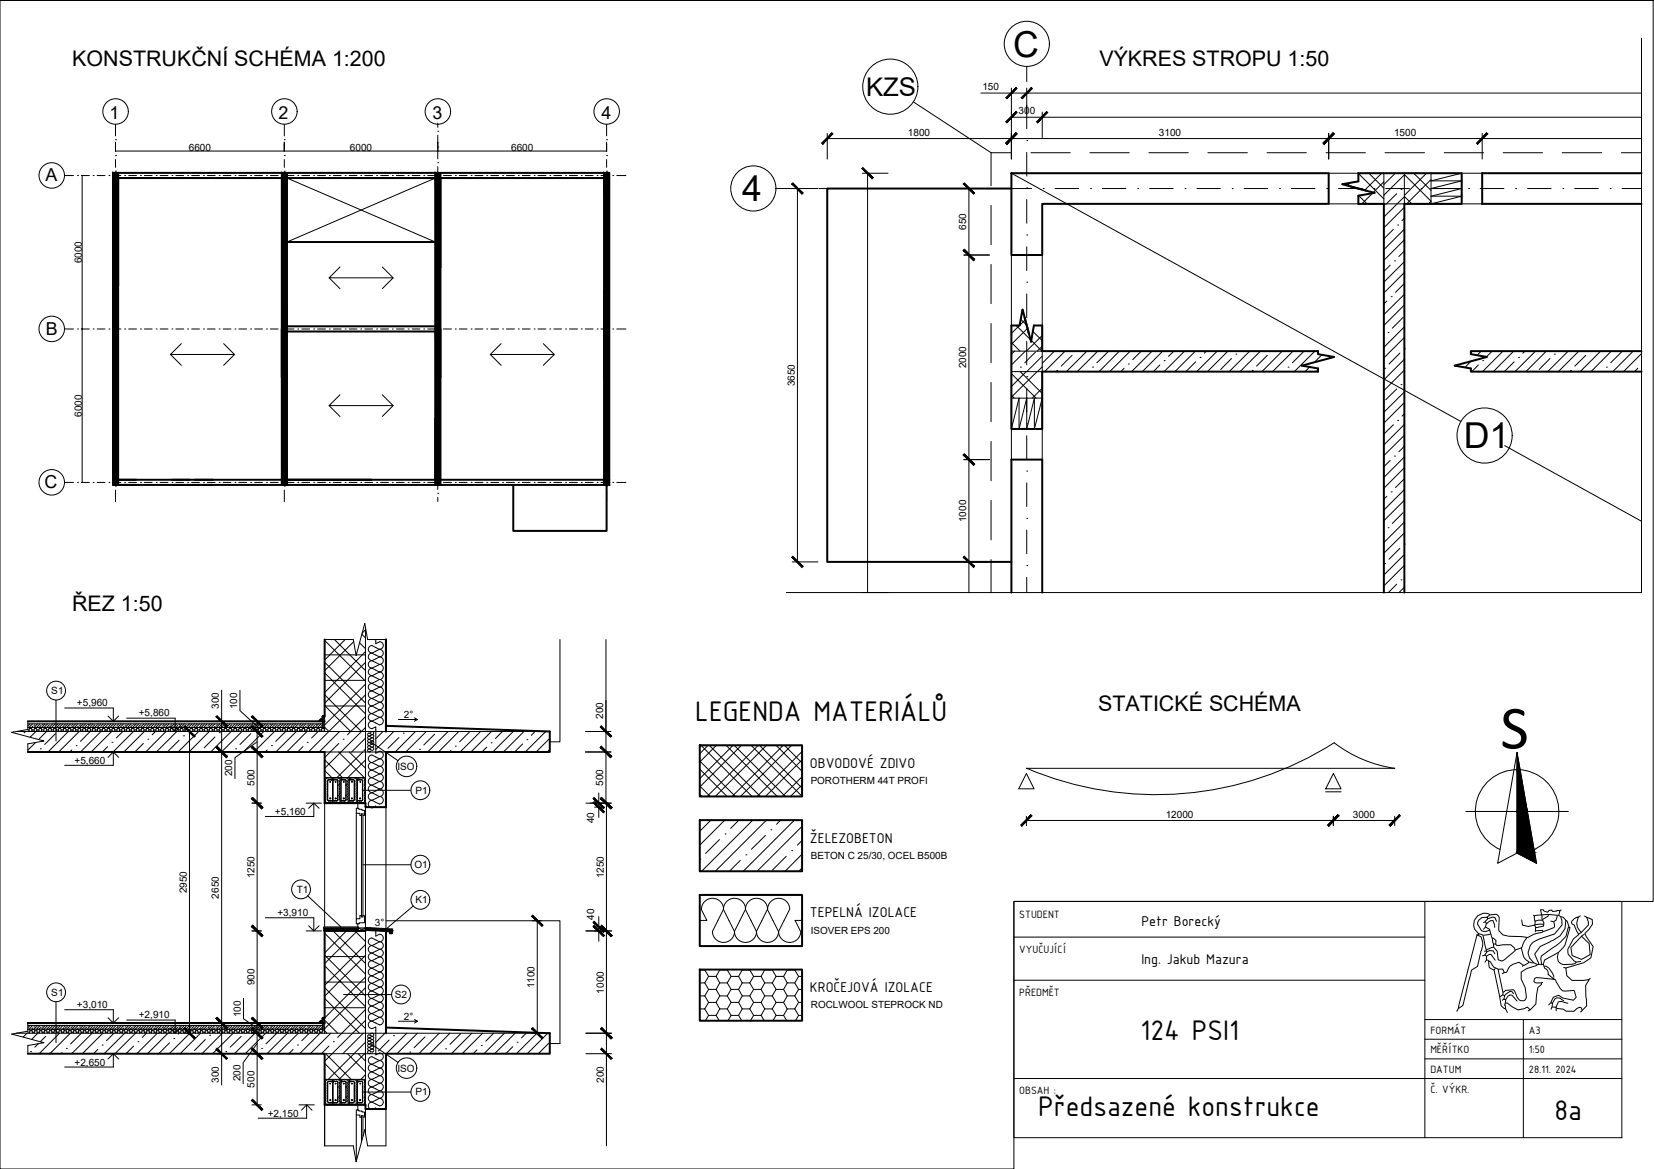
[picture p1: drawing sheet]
<svg xmlns="http://www.w3.org/2000/svg" width="420mm" height="297mm" viewBox="0 0 420 297" stroke-linecap="round" stroke-linejoin="round" font-family="sans-serif">
<defs><g id="words">
<text font-size="15.8" x="381.1" y="190.2">S</text>
<g font-size="9.1">
<text x="257.3" y="14.4">C</text>
<text x="188.5" y="51.1">4</text>
<text x="371.9" y="113.9">D1</text>
</g>
<g font-size="7.8">
<text x="176.6" y="183.3">LEGENDA MATERIÁLŮ</text>
<text x="289.7" y="264.1">124 PSI1</text>
<text x="263.7" y="283.7">Předsazené konstrukce</text>
<text x="394.9" y="284.6">8a</text>
</g>
<text font-size="6.5" x="220" y="24.5">KZS</text>
<g font-size="5.4">
<text x="18.4" y="16.7">KONSTRUKČNÍ SCHÉMA 1:200</text>
<text x="279.3" y="16.7">VÝKRES STROPU 1:50</text>
<text x="18.3" y="155.3">ŘEZ 1:50</text>
<text x="279" y="180.7">STATICKÉ SCHÉMA</text>
</g>
<g font-size="4.5">
<text x="27.9" y="30.2">1</text>
<text x="70.7" y="30.1">2</text>
<text x="109.9" y="30.1">3</text>
<text x="152.8" y="30.2">4</text>
<text x="11.6" y="46.1">A</text>
<text x="11.6" y="85.1">B</text>
<text x="11.3" y="124.1">C</text>
</g>
<g font-size="3.9">
<text x="205.7" y="195.1">OBVODOVÉ ZDIVO</text>
<text x="205.7" y="214.2">ŽELEZOBETON</text>
<text x="205.7" y="233.1">TEPELNÁ IZOLACE</text>
<text x="289.9" y="235.2">Petr Borecký</text>
<text x="289.9" y="245">Ing. Jakub Mazura</text>
<text x="205.7" y="252.1">KROČEJOVÁ IZOLACE</text>
</g>
<g font-size="2.9">
<text x="258.9" y="233.2">STUDENT</text>
<text x="258.9" y="242">VYUČUJÍCÍ</text>
<text x="258.9" y="253">PŘEDMĚT</text>
<text x="363.3" y="262.7">FORMÁT</text>
<text x="388.4" y="262.7">A3</text>
<text x="363.3" y="267.7">MĚŘÍTKO</text>
<text x="388.4" y="267.7">1:50</text>
<text x="363.3" y="272.7">DATUM</text>
<text x="388.4" y="272.7">28.11. 2024</text>
<text x="258.9" y="278">OBSAH :</text>
<text x="363.3" y="277.7">Č. VÝKR.</text>
</g>
<g font-size="2.5">
<text x="249.6" y="23">150</text>
<text x="258.7" y="29.1">300</text>
<text x="230.6" y="34.5">1800</text>
<text x="294.4" y="34.5">3100</text>
<text x="354.1" y="34.5">1500</text>
<text x="48" y="38.3">6600</text>
<text x="88.9" y="38.3">6000</text>
<text x="129.8" y="38.3">6600</text>
<text x="245.4" y="58.4" transform="rotate(-90 245.4 58.4)">650</text>
<text x="20.8" y="66.9" transform="rotate(-90 20.8 66.9)">6000</text>
<text x="245.4" y="93.6" transform="rotate(-90 245.4 93.6)">2000</text>
<text x="201.9" y="98.2" transform="rotate(-90 201.9 98.2)">3650</text>
<text x="20.8" y="105.9" transform="rotate(-90 20.8 105.9)">6000</text>
<text x="245.4" y="132.7" transform="rotate(-90 245.4 132.7)">1000</text>
<text x="13" y="176.3">S1</text>
<text x="19.6" y="179.4">+5,960</text>
<text x="35.3" y="182">+5,860</text>
<text x="55.6" y="180.1" transform="rotate(-90 55.6 180.1)">300</text>
<text x="60.3" y="180.2" transform="rotate(-90 60.3 180.2)">100</text>
<text x="102.6" y="182.5">2°</text>
<text x="153.2" y="182.7" transform="rotate(-90 153.2 182.7)">200</text>
<text x="18.9" y="194.1">+5,660</text>
<text x="59" y="197.3" transform="rotate(-90 59 197.3)">200</text>
<text x="101" y="195.7">ISO</text>
<text x="64.6" y="199.7" transform="rotate(-90 64.6 199.7)">500</text>
<text x="105.6" y="201.7">P1</text>
<text x="153.2" y="199.7" transform="rotate(-90 153.2 199.7)">500</text>
<text x="205.9" y="199.2">POROTHERM 44T PROFI</text>
<text x="69.8" y="207.1">+5,160</text>
<text x="151" y="209.2" transform="rotate(-90 151 209.2)">40</text>
<text x="296.1" y="207.8">12000</text>
<text x="343.7" y="207.8">3000</text>
<text x="105.3" y="220.6">O1</text>
<text x="206" y="218.2">BETON C 25/30, OCEL B500B</text>
<text x="47.5" y="227" transform="rotate(-90 47.5 227)">2950</text>
<text x="64.6" y="223.2" transform="rotate(-90 64.6 223.2)">1250</text>
<text x="75.4" y="226.9">T1</text>
<text x="153.4" y="223.2" transform="rotate(-90 153.4 223.2)">1250</text>
<text x="55.6" y="228.3" transform="rotate(-90 55.6 228.3)">2650</text>
<text x="70.5" y="232.6">+3,910</text>
<text x="105.6" y="229.5">K1</text>
<text x="151" y="233.7" transform="rotate(-90 151 233.7)">40</text>
<text x="95.2" y="235.4">3°</text>
<text x="206" y="237.2">ISOVER EPS 200</text>
<text x="64.6" y="250.4" transform="rotate(-90 64.6 250.4)">900</text>
<text x="135.8" y="251.1" transform="rotate(-90 135.8 251.1)">1100</text>
<text x="13" y="253">S1</text>
<text x="19.6" y="256">+3,010</text>
<text x="100.3" y="253.6">S2</text>
<text x="153.4" y="252.5" transform="rotate(-90 153.4 252.5)">1000</text>
<text x="206" y="256.2">ROCLWOOL STEPROCK ND</text>
<text x="35.3" y="258.6">+2,910</text>
<text x="61.2" y="258.5" transform="rotate(-90 61.2 258.5)">100</text>
<text x="102.6" y="259.2">2°</text>
<text x="18.9" y="270.7">+2,650</text>
<text x="55.6" y="275.2" transform="rotate(-90 55.6 275.2)">300</text>
<text x="61.1" y="274.8" transform="rotate(-90 61.1 274.8)">200</text>
<text x="101" y="272.4">ISO</text>
<text x="153.4" y="275.1" transform="rotate(-90 153.4 275.1)">200</text>
<text x="64.6" y="276.3" transform="rotate(-90 64.6 276.3)">500</text>
<text x="105.6" y="278.3">P1</text>
<text x="68" y="283.7">+2,150</text>
</g>
</g></defs>
<!-- layer: 00 zdivo -->
<g fill="none" stroke="#000" stroke-width=".51">
<path d="M256.9 44h80.6v7.8h-72.7v13h-7.9zM256.9 47.9h-46.8v94.9h46.8v-26h7.9v33.8M343 47.4l4.1 1.1M376.5 51.8h40.5M376.5 44h40.5M259.8 78.6l2.1 8.2 .7-4.1h2.2v6.5h70v.8l4.1 .7-8.2 2.2 4.1 .7v.8h-70v14.6h-7.9v-26.3h2.1zM260.3 80.7l1.1 4.1M417 89.2h-43.4v.8l4.1 .7-8.2 2.2 4.1 .7v.8h43.4M130.4 123.2v11.7h23.7v-11.7M256.9 142.8v7.8M351.5 150.6v-98.8h-6.4v-2.1l4.1-.7-8.2-2.2 4.1-.7v-2.1h26.2v7.8h-14.6v98.8M82.5 162.5v19.5l-.5 .1"/>
<path d="M98 162.5v23.4M7.1 183.3h75.4M81.9 182.1v.5M82 182.6l-.2 .1a.55 .55 0 0 0-.6 .6M98 184.4l41.7 1.5v5.2h-41.7v14h-5.2v-1h-10.3v-13h-75.4M92.8 236.5h-10.3v22.1h-.4M99.1 236.6v.5h.5v-.9l-6.8-.4v.5l6.3 .3h-1.1v25.9M7.1 260h75.4M81.9 258.8v.5M82 259.3l-.2 .1a.49 .49 0 0 0-.6 .5M82.1 258.6l-.1 .1M98 261.1l41.7 1.4v5.2h-41.7v14.1h-5.2v-1.1h-10.3v-13h-75.4"/>
</g>
<g fill="none" stroke="#000" stroke-width=".51">
<path d="M28.7 43.9h126.1v79.3h-126.1zM28.7 45.2h126.1M30 43.9v79.3M71.6 43.9v79.3M72.9 43.9v79.3M110.6 43.9v78h-37.7h21.4M111.9 43.9v79.3M153.5 43.9v42.9M376.5 44v7.8M72.9 61.5h37.7M72.9 82.9h37.7M72.9 84.2h37.7"/>
<path d="M153.5 95.9v-12.3v39.6M110.6 106.3v16.9M28.7 121.9h42.9M111.9 121.9h42.9M177.8 189.4h26v13h-26zM177.8 208.4h26v13h-26zM177.8 227.4h26v13h-26zM177.8 246.4h26v13h-26z"/>
</g>
<g fill="none" stroke="#000" stroke-width=".25">
<path d="M417 9.7v140.9h-217.2M72.9 45.2l37.7 16.3M110.6 45.2l-37.7 16.3M337.5 51.8h39M337.5 44h7.6M351.5 44v7.8M356.7 44v7.8M371.3 44h5.2M256.9 64.8v52M264.8 64.8v52M256.9 89.2h7.9M256.9 94.4h7.9"/>
<path d="M92.8 159.5v44.6M82.5 162.5h7.2l.8 4.1 2.2-8.2 .7 4.1h4.6M82.5 179.4h10.3M82.5 172.9h10.3M82.5 166.4h7.9M90.5 166.4h2.3M142.2 162.5v26h-2.5M4.1 185.9h135.6M7.1 183.3v2.1l-4.1 .7 8.2 2.2-4.1 .7v2.1M81.2 183.3h.1M82.5 191.1h15.5M82.5 197.6h10.3"/>
<path d="M82.5 182v3.9M82.5 204.1v31.4M90.5 206.7v26.8M90.9 204.1v1.3h-.4v1.3h.9v.5h.4v-.4h.4v25.8M90.9 205.4h.2v.2h.8v.3h.7v1.3h-.4M91.8 206.8v25.8M92.8 205.1v75.6M98 205.1v31M82.5 236.5v-.7h8.5v.7h1.8M92.2 232.6v.4h-.4v-.4h-.4v.9h-.9v1.2h.4v.8M92.2 232.6h.4v1.9h-1.3v.2h-.4M92.6 232.9h.2"/>
<path d="M98 234h44.2v31.2h-2.5M7.1 260v2l-4.1 .7 8.2 2.3-4.1 .7v2M81.9 258.8v.5M82.5 258.6v3.9M82.5 243.1h10.3M82.5 249.5h10.3M82.5 256.1h10.3M4.1 262.5h135.6M82.5 267.7h15.5M82.5 274.3h10.3M82.5 280.7v10.5h7.2l.8 4 2.2-8.2 .7 4.2h4.6v-9.4M90.5 283.3v11.7"/>
<path d="M90.9 280.7v1.4h-.4v1.2h.9v.6h.4v-.4h.4v5.2M90.9 282.1h.2v.2h.8v.3h.7v1.3h-.4M91.8 283.5v6.7M92.8 281.8v6.4"/>
</g>
<g fill="none" stroke="#000" stroke-width=".25">
<path d="M342.1 46.6l.6 .7M343 46.4l-.7 .7M345.1 44.1l6.4 6.4M345.1 49.7l2.2 2.1M345.4 49.6l-.3 .3M345.5 44l-.4 .4M347.7 44l3.8 3.8M348.7 49.1l-2.8 2.7M351 44l-4.3 4.3M351.5 51.7v.1M351.5 46.2l-2.7 2.7M353.9 58.3l-2.4 2.4"/>
<path d="M354.5 44l-3 2.9M354.8 49.2l-2.8 2.8M355 57.2h.1M355.9 48.1h.1M356.7 55.5l-.5 .6M356.7 50l-5.2 5.1M356.7 58.2l-5.2 5.2M356.7 44.4l-5.2 5.2M356.7 52.7l-5.2 5.2M356.7 44.4l6.8 6.7M356.7 49.9l1.9 1.9M356.8 44l-.1 .1"/>
<path d="M359.1 44l4.4 4.4M362.4 44l-5.7 5.6M363.5 51.2l-.7 .6M363.5 45.6l-6.2 6.2M352.3 76.5l-.8 .7M353.1 67.4l-1.6 1.6M353.4 75.4h.1M354.2 66.3h.1M356.7 63.8l-1.4 1.4M356.7 72l-2.2 2.3M356.7 66.5l-5.2 5.2M356.7 74.8l-5.2 5.2"/>
<path d="M356.7 60.9l-5.2 5.3M356.7 69.2l-5.2 5.3M356.7 77.5l-5.2 5.2M256.9 94.9l6.3 6.3M256.9 87l2.2 2.2M257.7 89.2l-.8 .8M258.1 94.4h.1M258.1 82.7l3.7 3.6M259 82.7l-2.1 2M259.2 94.4l5.6 5.6M259.2 93.3h.1M259.3 81.1l1.5 1.5"/>
<path d="M260.4 81.3l-1.4 1.4M260.5 89.2l-3.6 3.5M260.7 94.4l-3.8 3.8M261 83.4l-4.1 4.1M262 86.5l2.7 2.7M262.4 84.2l2.4 2.4M263.1 89.4l-2.8 2.8M263.4 94.4l-6.5 6.5M264.7 94.4h.1M264.8 90.5l-4 3.9M264.8 93.2l-1.3 1.2M264.8 98.7l-2.6 2.5"/>
<path d="M264.8 88l-1.3 1.2M264.8 85.2l-4.1 4M267.8 89.2l-3 3.1M268.4 94.1h.1M270.6 89.2l-5.3 5.2M272.3 90.3l-2.7 2.7M276.1 89.2l-5.2 5.2M276.4 94.4h.1M277.5 93.3h.1M278.8 89.2l-5.2 5.2M281.4 89.4l-2.8 2.8M284.4 89.2l-5.2 5.2"/>
<path d="M285.5 93.6l-.8 .8M286.6 92.5h.1M287.1 89.2l-5.2 5.2M289.9 89.2l-2.2 2.2M292.7 89.2l-5.3 5.2M294.6 92.7l-1.6 1.7M295.4 89.2l-5.2 5.2M295.7 91.6h.1M298.2 89.2l-1.4 1.3M300.9 89.2l-5.2 5.2M303.7 89.2l-5.3 5.2M303.7 91.9l-2.5 2.5"/>
<path d="M304.8 90.8h.1M306.5 89.2l-.6 .5M309.2 89.2l-5.2 5.2M311.9 89.2l-5.2 5.2M312.8 91.1l-2.7 2.8M313.9 90h.1M317.5 89.2l-5.2 5.2M318.1 94.1h.1M320.2 89.2l-5.2 5.2M321.9 90.3l-2.7 2.7M325.7 89.2l-5.2 5.2M326.1 94.4h.1"/>
<path d="M327.2 93.3h.1M328.5 89.2l-5.2 5.2M331 89.4l-2.7 2.8M332.7 93.2l-1.2 1.2M334 89.2l-5.2 5.2M334.8 93.9l-.5 .5M335.8 90.2l-1.9 1.9M338.2 90.6l-.5 .4M351.7 93.6h.1M352.6 84.5h.1M354.8 98.8l-2.8 2.8M355.6 89.7l-2.8 2.8"/>
<path d="M355.9 97.7h.1M356.4 80.6l-2.7 2.8M356.7 88.6h.1M356.7 83l-5.2 5.3M356.7 91.3l-5.2 5.2M356.7 99.6l-5.2 5.2M356.7 85.8l-5.2 5.2M356.7 94.1l-5.2 5.2M370 92.8l-.2 .1M373.7 91.8l-1.6 1.6M375.5 92.7l-1.6 1.7M376.3 89.2l-1.1 1.1"/>
<path d="M376.6 91.6h.1M379.1 89.2l-1.4 1.3M381.8 89.2l-5.2 5.2M384.5 89.2l-5.2 5.2M384.6 91.9l-2.5 2.5M385.7 90.8h.1M387.3 89.2l-.5 .5M390.1 89.2l-5.2 5.2M392.8 89.2l-5.2 5.2M393.7 91.1l-2.7 2.8M394.8 90h.1M398.4 89.2l-5.3 5.2"/>
<path d="M398.9 94.1h.1M401.1 89.2l-5.2 5.2M402.8 90.3l-2.8 2.7M406.6 89.2l-5.2 5.2M407 94.4h.1M408.1 93.3h.1M409.3 89.2l-5.1 5.2M411.9 89.4l-2.7 2.8M414.9 89.2l-5.2 5.2M416.1 93.6l-.9 .8M417 89.9l-4.6 4.5M256.9 100.4l.7 .8"/>
<path d="M353.1 117l-1.6 1.6M353.9 107.9l-2.4 2.4M354.2 115.9h.1M355 106.8h.1M356.7 105.1l-.5 .6M356.7 113.4l-1.4 1.4M356.7 107.9l-5.2 5.2M356.7 116.1l-5.2 5.2M356.7 102.3l-5.2 5.2M356.7 110.6l-5.2 5.2M356.7 118.9l-5.2 5.2M352.3 126.1l-.8 .8"/>
<path d="M352.6 134.1h.1M353.4 125h.1M355.6 139.3l-2.8 2.8M356.4 130.2l-2.7 2.8M356.7 138.2h.1M356.7 121.7l-2.2 2.2M356.7 124.4l-5.2 5.2M356.7 132.7l-5.2 5.2M356.7 127.1l-5.2 5.2M356.7 135.4l-5.2 5.2M351.7 143.2h.1M354.8 148.4l-2.1 2.2"/>
<path d="M355.9 147.3h.1M356.7 140.9l-5.2 5.2M356.7 149.2l-1.3 1.4M356.7 143.7l-5.2 5.2M82.5 162.7l10.3 10.4M82.5 171l10.3 10.4M82.5 168.3l10.3 10.3M82.5 179.2l6.6 6.7M82.5 176.5l9.3 9.4M85 162.5l7.8 7.9M87.7 162.5l-5.2 5.2M89.8 163.1l-7.3 7.3"/>
<path d="M91.3 163.3l1.5 1.5M91.9 161.1l.9 1M92.8 165.6l-10.3 10.4M92.8 160l-.8 .9M92.8 168.3l-10.3 10.4M92.8 173.8l-10.3 10.4M92.8 176.6l-14.4 14.5M94.5 179.4l1.9 1M94.5 177.5l1.9 1-1.9 .9M94.5 175.5l1.9 1M94.5 173.6l1.9 1-1.9 .9M94.5 171.7l1.9 1"/>
<path d="M94.5 169.8l1.9 1M94.5 167.9l1.9 1-1.9 .9M94.5 179.4a.95 .95 0 0 0-.9 .9 .95 .95 0 0 0 .9 1M94.5 177.5a.95 .95 0 0 0-.9 .9 .95 .95 0 0 0 .9 1M94.5 175.5a.95 .95 0 0 0-.9 1 .95 .95 0 0 0 .9 .9M94.5 173.6a.95 .95 0 0 0-.9 1 .95 .95 0 0 0 .9 .9M94.5 171.7a.95 .95 0 0 0-.9 .9 .95 .95 0 0 0 .9 1M94.5 169.8a.95 .95 0 0 0-.9 .9 .95 .95 0 0 0 .9 1M94.5 167.9a.95 .95 0 0 0-.9 .9 .95 .95 0 0 0 .9 1M95.5 162.5v1.1l.9-.5a.95 .95 0 0 1 1 .9 .95 .95 0 0 1-1 1M96.4 165l-1.9-1a.95 .95 0 0 0-.9 1 .95 .95 0 0 0 .9 .9 .95 .95 0 0 0-.9 1 .95 .95 0 0 0 .9 .9M96.4 176.5l-1.9 1"/>
<path d="M96.4 172.7l-1.9 .9M96.4 170.8l-1.9 .9M96.4 166.9l-1.9 1M96.4 165l-1.9 1 1.9 .9M96.4 176.5a.95 .95 0 0 1 1 1 .95 .95 0 0 1-1 .9 .95 .95 0 0 1 1 1 .95 .95 0 0 1-1 .9M96.4 172.7a.95 .95 0 0 1 1 .9 .95 .95 0 0 1-1 1 .95 .95 0 0 1 1 .9 .95 .95 0 0 1-1 1M96.4 170.8a.95 .95 0 0 1 1 .9 .95 .95 0 0 1-1 1M96.4 166.9a.95 .95 0 0 1 1 1 .95 .95 0 0 1-1 .9 .95 .95 0 0 1 1 1 .95 .95 0 0 1-1 .9M96.4 165a.95 .95 0 0 1 1 1 .95 .95 0 0 1-1 .9M3.4 186l-.1 .2M6.1 186.2h.1M7.1 185.5h.2"/>
<path d="M7.3 185.5l.2 .3M7.4 184.9l.1 .2M7.5 185.1h.5M7.5 185.8h.5M7.5 185.1l-.2 .4M7.5 185.8v.1M7.6 183.9l-.5 .6M8 185.8v.1M8 185.1l.2 .4M8.1 184.9l-.1 .2M8.2 185.5h.4M8.2 185.5l-.2 .3"/>
<path d="M8.3 183.9l-1 1M8.3 184.5l-.3 .4M8.6 184.3h.1M8.6 185.5l.2 .3M8.8 185.1h.4M8.8 185.8h.4M8.8 185.1l-.2 .4M8.8 185.8v.1M8.9 183.9l-.1 .1M9.1 188.7l-2 1.9M9.1 185.9l-1.4 1.4M9.2 185.8v.1"/>
<path d="M9.2 185.1l.2 .4M9.4 184.9l-.2 .2M9.4 185.5h.4M9.4 185.5l-.2 .3M9.5 183.9l-.9 1 .2 .2M9.8 185.5l.2 .3M9.9 184.9l.1 .2M10 185.1h.5M10 185.8h.5M10 185.1l-.2 .4M10 185.8v.1M10.2 183.9l-.9 1"/>
<path d="M10.2 190.3h.1M10.5 185.8v.1M10.5 185.1l.1 .4M10.5 184.3l-.6 .6M10.6 184.9l-.1 .2M10.6 185.5h.4M10.6 185.5l-.1 .3M10.7 184.1h.1M11 185.5l.3 .3M11.1 184.9l.2 .2M11.3 185.1h.4M11.3 185.8h.4"/>
<path d="M11.3 185.1l-.3 .4M11.3 185.8l-.1 .1M11.5 183.9l-1 1M11.7 185.8v.1M11.7 185.1l.2 .4M11.8 185.9l-2 2M11.9 184.9l-.2 .2M11.9 185.5h.4M11.9 185.5l-.2 .3M12.1 183.9l-.9 1M12.3 185.5l.2 .3M12.3 184.9l.2 .2"/>
<path d="M12.5 185.1h.4M12.5 185.8h.4M12.5 185.1l-.2 .4M12.5 185.8v.1M12.6 184.1l-.7 .7M12.9 185.8l.1 .1M12.9 185.1l.2 .4M13.1 184.9l-.2 .2M13.1 185.5h.4M13.1 185.5l-.2 .3M13.4 183.9l-.9 1M13.5 185.5l.2 .3"/>
<path d="M13.6 184.9l.1 .2M13.7 185.1h.4M13.7 185.8h.4M13.7 185.1l-.2 .4M13.7 185.8v.1M13.8 184.8h.1M14 183.9l-.9 1M14.1 186.4l-2.8 2.8M14.1 185.8l.1 .1M14.1 185.1l.3 .4M14.3 184.9l-.2 .2M14.4 185.5h.4"/>
<path d="M14.4 185.5l-.3 .3M14.7 183.9l-.6 .7M14.8 185.5l.2 .3M14.8 184.9l.2 .2M15 185.1h.4M15 185.8h.4M15 185.1l-.2 .4M15 185.8l-.1 .1M15.3 183.9l-.9 1M15.4 185.8v.1M15.4 185.1l.2 .4M15.5 184.9l-.1 .2"/>
<path d="M15.6 185.5h.4M15.6 185.5l-.2 .3M15.9 184.6h.1M16 183.9l-.9 1M16 185.5l.2 .3M16 184.9l.2 .2M16.2 185.1h.4M16.2 185.8h.4M16.2 185.1l-.2 .4M16.2 185.8v.1M16.6 185.8v.1M16.6 185.1l.2 .4"/>
<path d="M16.6 183.9l-.4 .5M16.8 184.9l-.2 .2M16.8 185.5h.4M16.8 185.5l-.2 .3M17.2 185.5l.2 .3M17.3 184.9l.1 .2M17.3 183.9l-1 1M17.4 185.9l-5.2 5.2M17.4 185.1h.5M17.4 185.8h.5M17.4 185.1l-.2 .4M17.4 185.8v.1"/>
<path d="M17.8 184.7l-.1 .2M17.9 185.8v.1M17.9 185.1l.2 .4M17.9 183.9l-.9 1M18 184.4h.1M18 184.9l-.1 .2M18.1 185.5h.4M18.1 185.5l-.2 .3M18.2 190.6l-.5 .5M18.5 185.5l.2 .3M18.5 184.9l.2 .2M18.5 183.9l-.2 .3"/>
<path d="M18.7 185.1h.4M18.7 185.8h.4M18.7 185.1l-.2 .4M18.7 185.8v.1M19.1 185.8v.1M19.1 185.1l.2 .4M19.2 183.9l-.9 1M19.3 184.9l-.2 .2M19.3 185.5h.4M19.3 185.5l-.2 .3M19.3 189.5h.1M19.7 185.5l.2 .3"/>
<path d="M19.8 184.9l.1 .2M19.8 183.9l-.9 1M19.9 184.5l-.3 .4M19.9 185.1h.4M19.9 185.8h.4M19.9 185.1l-.2 .4M19.9 185.8v.1M20.1 185.9l-5.2 5.2M20.2 184.3h.1M20.3 185.8l.1 .1M20.3 185.1l.2 .4M20.5 184.9l-.2 .2"/>
<path d="M20.5 183.9l-.1 .1M20.5 185.5h.5M20.5 185.5l-.2 .3M21 185.5l.2 .3M21 184.9l.2 .2M21.1 183.9l-.9 1M21.2 185.1h.4M21.2 185.8h.4M21.2 185.1l-.2 .4M21.2 185.8l-.1 .1M21.6 185.8v.1M21.6 185.1l.2 .4"/>
<path d="M21.8 184.9l-.2 .2M21.8 183.9l-1 1M21.8 185.5h.4M21.8 185.5l-.2 .3M22 184.3l-.5 .6M22.2 185.5l.2 .3M22.2 184.9l.2 .2M22.3 184.1h.1M22.4 185.1h.4M22.4 185.8h.4M22.4 185.1l-.2 .4M22.4 185.8v.1"/>
<path d="M22.8 185.8l.1 .1M22.8 185.1l.2 .4M22.9 185.9l-2.5 2.5M23 184.9l-.2 .2M23 185.5h.5M23 185.5l-.2 .3M23 183.9l-.9 1M23.5 185.5l.1 .3M23.5 184.9l.1 .2M23.6 185.1h.4M23.6 185.8h.4M23.6 185.1l-.1 .4"/>
<path d="M23.6 185.8v.1M23.7 183.9l-.9 1M24 185.8l.1 .1M24 185.1l.3 .4M24.1 184.1l-.6 .7M24.2 184.9l-.2 .2M24.3 185.5h.4M24.3 185.5l-.3 .3M24.7 185.5l.2 .3M24.9 185.1h.4M24.9 185.8h.4M24.9 185.1l-.2 .4"/>
<path d="M24.9 185.8l-.1 .1M25 183.9l-1 1M25.3 185.8v.1M25.3 185.1l.2 .4M25.4 184.8h.1M25.4 184.9l-.1 .2M25.5 185.5h.4M25.5 185.5l-.2 .3M25.6 183.9l-.9 1 .2 .2M25.7 185.9l-5.3 5.2M25.9 185.5l.2 .3M26.1 185.1h.4"/>
<path d="M26.1 185.8h.4M26.1 185.1l-.2 .4M26.1 185.8v.1M26.2 183.9l-.6 .7M26.5 185.8v.1M26.5 185.1l.3 .4M26.7 184.9l-.2 .2M26.8 185.5h.3M26.8 185.5l-.3 .3M26.9 183.9l-.9 1 .1 .2M27.1 185.5l.2 .3M27.2 184.9l.1 .2"/>
<path d="M27.3 189.7l-1.3 1.4M27.3 185.1h.5M27.3 185.8h.5M27.3 185.1l-.2 .4M27.3 185.8v.1M27.5 184.6h.1M27.6 183.9l-1 1M27.8 185.8v.1M27.8 185.1l.2 .4M28 185.5h.4M28 185.5l-.2 .3M28.2 183.9l-.4 .5"/>
<path d="M28.4 185.9l-5.2 5.2M28.4 185.5l.2 .3M28.4 188.6h.1M28.4 184.9l.2 .2M28.6 185.1h.4M28.6 185.8h.4M28.6 185.1l-.2 .4M28.6 185.8v.1M28.8 183.9l-1 1.2M29 185.8v.1M29 185.1l.2 .4M29.2 184.9l-.2 .2"/>
<path d="M29.2 185.5h.4M29.2 185.5l-.2 .3M29.4 184.7l-.2 .2M29.5 183.9l-.9 1M29.6 184.4h.1M29.6 185.5l.2 .3M29.7 184.9l.1 .2M29.8 185.1h.4M29.8 185.8h.4M29.8 185.1l-.2 .4M29.8 185.8v.1M30.1 183.9l-.2 .3"/>
<path d="M30.2 185.8l.1 .1M30.2 185.1l.2 .4M30.4 184.9l-.2 .2M30.4 185.5h.5M30.4 185.5l-.2 .3M30.8 183.9l-1 1M30.9 185.5l.2 .3M30.9 184.9l.2 .2M31.1 185.1h.4M31.1 185.8h.4M31.1 185.1l-.2 .4M31.1 185.8l-.1 .1"/>
<path d="M31.2 185.9l-1.7 1.6M31.4 183.9l-.9 1M31.5 185.8v.1M31.5 185.1l.2 .4M31.5 184.5l-.3 .4M31.6 184.9l-.1 .2M31.7 185.5h.4M31.7 185.5l-.2 .3M31.7 184.3h.1M32 183.9v.1M32.1 185.5l.2 .3M32.1 184.9l.2 .2"/>
<path d="M32.3 185.1h.4M32.3 185.8h.4M32.3 185.1l-.2 .4M32.3 185.8v.1M32.7 183.9l-.9 1M32.7 185.8v.1M32.7 185.1l.2 .4M32.9 184.9l-.2 .2M32.9 185.5h.4M32.9 185.5l-.2 .3M33.3 185.5l.2 .3M33.3 183.9l-.9 1"/>
<path d="M33.4 184.9l.1 .2M33.5 185.1h.5M33.5 185.8h.5M33.5 185.1l-.2 .4M33.5 185.8v.1M33.6 184.3l-.5 .6M33.9 184.1h.1M33.9 185.9l-5.2 5.2M34 185.8v.1M34 185.1l.2 .4M34.1 184.9l-.1 .2M34.2 185.5h.4"/>
<path d="M34.2 185.5l-.2 .3M34.6 185.5l.2 .3M34.6 184.9l.2 .2M34.6 183.9l-.9 1M34.8 185.1h.4M34.8 185.8h.4M34.8 185.1l-.2 .4M34.8 185.8v.1M35.2 185.8v.1M35.2 185.1l.2 .4M35.3 183.9l-1 1M35.3 184.9l-.1 .2"/>
<path d="M35.4 185.5h.4M35.4 185.5l-.2 .3M35.7 184.1l-.6 .7M35.8 185.5l.2 .3M35.9 184.9l.1 .2M36 185.1h.4M36 185.8h.4M36 185.1l-.2 .4M36 185.8v.1M36.4 188.9l-2.2 2.2M36.4 185.8v.1M36.4 185.1l.2 .4"/>
<path d="M36.5 183.9l-.9 1M36.6 184.9l-.2 .2M36.6 185.5h.4M36.6 185.5l-.2 .3M36.7 185.9l-5.2 5.2M37 184.8h.1M37 185.5l.3 .3M37.1 184.9l.2 .2M37.2 183.9l-.9 1M37.3 185.1h.4M37.3 185.8h.4M37.3 185.1l-.3 .4"/>
<path d="M37.3 185.8l-.1 .1M37.5 187.8h.1M37.7 185.8v.1M37.7 185.1l.2 .4M37.8 184.9l-.1 .2M37.8 183.9l-.6 .7M37.9 185.5h.4M37.9 185.5l-.2 .3M38.3 185.5l.2 .3M38.3 184.9l.2 .2M38.5 185.1h.4M38.5 185.8h.4"/>
<path d="M38.5 185.1l-.2 .4M38.5 185.8v.1M38.5 183.9l-.9 1M38.9 185.8v.1M38.9 185.1l.2 .4M39.1 184.6h.1M39.1 184.9l-.2 .2M39.1 185.5h.4M39.1 185.5l-.2 .3M39.1 183.9l-.9 1M39.5 185.9l-.8 .8M39.5 185.5l.3 .3"/>
<path d="M39.6 184.9l.2 .2M39.8 185.1h.3M39.8 185.8h.3M39.8 185.1l-.3 .4M39.8 185.8l-.1 .1M39.8 183.9l-.5 .5M40.1 185.8l.1 .1M40.1 185.1l.2 .4M40.3 184.9l-.2 .2M40.3 185.5h.5M40.3 185.5l-.2 .3M40.4 183.9l-.9 1"/>
<path d="M40.8 185.5l.2 .3M40.9 184.7l-.1 .2 .2 .2M41 185.1h.4M41 185.8h.4M41 185.1l-.2 .4M41 185.8l-.1 .1M41.1 183.9l-1 1M41.2 184.4h.1M41.4 185.8v.1M41.4 185.1l.2 .4M41.5 184.9l-.1 .2M41.6 185.5h.4"/>
<path d="M41.6 185.5l-.2 .3M41.7 183.9l-.3 .3M42 185.5l.2 .3M42 184.9l.2 .2M42.2 185.8l-5.2 5.3M42.2 185.1h.4M42.2 185.8h.4M42.2 185.1l-.2 .4M42.3 183.9l-.9 1M42.6 185.8v.1M42.6 185.1l.2 .4M42.8 184.9l-.2 .2"/>
<path d="M42.8 185.5h.4M42.8 185.5l-.2 .3M43 183.9l-.9 1M43.1 184.5l-.4 .4M43.2 185.5l.2 .3M43.3 184.9l.1 .2M43.3 184.3h.1M43.4 185.1h.5M43.4 185.8h.5M43.4 185.1l-.2 .4M43.4 185.8v.1M43.6 183.9v.1"/>
<path d="M43.9 185.8v.1M43.9 185.1l.2 .4M44.1 185.5h.4M44.1 185.5l-.2 .3M44.3 183.9l-1 1M44.5 185.5l.2 .3M44.5 184.9l.2 .2M44.7 185.1h.4M44.7 185.8h.4M44.7 185.1l-.2 .4M44.7 185.8v.1M44.9 185.9l-5.2 5.2"/>
<path d="M44.9 183.9l-1 1.2M45.1 185.8v.1M45.1 185.1l.2 .4M45.2 184.3l-.5 .6M45.3 185.5h.4M45.3 185.5l-.2 .3M45.4 184.1h.1M45.5 188.1l-2.7 2.7M45.7 185.5l.2 .3M45.8 184.9l.1 .2M45.9 185.1h.5M45.9 185.8h.5"/>
<path d="M45.9 185.1l-.2 .4M45.9 185.8v.1M46.2 183.9l-1.1 1.2M46.4 185.8v.1M46.4 185.1l.1 .4M46.5 184.9l-.1 .2M46.5 185.5h.4M46.5 185.5l-.1 .3M46.6 187h.1M46.8 183.9l-.9 1M46.9 185.5l.3 .3M47 184.9l.2 .2"/>
<path d="M47.2 185.1h.4M47.2 185.8h.4M47.2 185.1l-.3 .4M47.2 185.8l-.1 .1M47.3 184.1l-.6 .7M47.6 185.8v.1M47.6 185.1l.2 .4M47.8 184.9l-.2 .2M47.8 185.5h.4M47.8 185.5l-.2 .3M48.1 183.9l-.9 1M48.2 185.5l.2 .3"/>
<path d="M48.2 184.9l.2 .2M48.4 185.1h.4M48.4 185.8h.4M48.4 185.1l-.2 .4M48.4 185.8v.1M48.5 184.8h.1M48.8 183.9l-1 1M48.8 185.8l.1 .1M48.8 185.1l.2 .4M49 184.9l-.2 .2M49 185.5h.4M49 185.5l-.2 .3"/>
<path d="M49.4 183.9l-.6 .7M49.4 185.5l.2 .3M49.5 184.9l.1 .2M49.6 185.1h.4M49.6 185.8h.4M49.6 185.1l-.2 .4M49.6 185.8v.1M50 185.8l.1 .1M50 185.1l.2 .4M50.1 183.9l-1 1M50.2 184.9l-.2 .2M50.2 185.5h.5"/>
<path d="M50.2 185.5l-.2 .3M50.5 185.9l-5.2 5.2M50.7 184.6h.1M50.7 185.5l.2 .3M50.7 184.9l.2 .2M50.7 183.9l-.9 1M50.9 185.1h.4M50.9 185.8h.4M50.9 185.1l-.2 .4M50.9 185.8l-.1 .1M51.3 185.8v.1M51.3 185.1l.2 .4"/>
<path d="M51.4 183.9l-.5 .5M51.4 184.9l-.1 .2M51.5 185.5h.4M51.5 185.5l-.2 .3M51.9 185.5l.2 .3M51.9 184.9l.2 .2M52 183.9l-.9 1M52.1 185.1h.4M52.1 185.8h.4M52.1 185.1l-.2 .4M52.1 185.8v.1M52.5 185.8v.1"/>
<path d="M52.5 185.1l.2 .4M52.5 184.7l-.1 .2M52.6 183.9l-.9 1M52.7 184.9l-.2 .2M52.7 185.5h.4M52.7 185.5l-.2 .3M52.8 184.4h.1M53.1 185.5l.2 .3M53.2 185.9l-5.2 5.2M53.2 184.9l.1 .2M53.3 183.9l-.3 .3M53.3 185.1h.5"/>
<path d="M53.3 185.8h.5M53.3 185.1l-.2 .4M53.3 185.8v.1M53.8 185.8v.1M53.8 185.1l.2 .4M53.9 184.9l-.1 .2M53.9 183.9l-.9 1M54 185.5h.4M54 185.5l-.2 .3M54.4 185.5l.2 .3M54.4 184.9l.2 .2M54.6 185.1h.4"/>
<path d="M54.6 185.8h.4M54.6 185.1l-.2 .4M54.6 185.8v.1M54.6 183.9l-1 1M54.6 187.3l-2.7 2.7M54.7 184.5l-.4 .4M54.9 184.3h.1M55 185.8v.1M55 185.1l.2 .4M55.2 184.9l-.2 .2M55.2 185.5h.4M55.2 185.5l-.2 .3"/>
<path d="M55.2 183.9v.1M55.6 185.5l.2 .3M55.7 184.9l.1 .2M55.7 186.2h.1M55.8 185.1h.4M55.8 185.8h.4M55.8 185.1l-.2 .4M55.8 185.8v.1M55.8 183.9l-.9 1M56.2 185.8l.1 .1M56.2 185.1l.2 .4M56.4 184.9l-.2 .2"/>
<path d="M56.4 185.5h.5M56.4 185.5l-.2 .3M56.5 183.9l-.9 1M56.8 184.3l-.6 .6M56.9 185.5l.2 .3M56.9 184.9l.2 .2M57 184.1h.1M57.1 185.1h.4M57.1 185.8h.4M57.1 185.1l-.2 .4M57.1 185.8l-.1 .1M57.5 185.8v.1"/>
<path d="M57.5 185.1l.2 .4M57.7 184.9l-.2 .2M57.7 185.5h.4M57.7 185.5l-.2 .3M57.8 183.9l-.9 1M58.1 185.5l.2 .3M58.1 184.9l.2 .2M58.3 185.1h.4M58.3 185.8h.4M58.3 185.1l-.2 .4M58.3 185.8v.1M58.4 183.9l-.9 1"/>
<path d="M58.7 185.8l-5.2 5.3M58.7 185.1l.2 .4M58.9 184.9l-.2 .2M58.9 184.1l-.6 .7M58.9 185.5h.5M58.9 185.5l-.2 .3M59.4 185.5l.1 .3M59.4 184.9l.1 .2M59.5 185.1h.4M59.5 185.8h.4M59.5 185.1l-.1 .4M59.5 185.8v.1"/>
<path d="M59.7 183.9l-.9 1M59.9 190.3h.1M59.9 185.8l.1 .1M59.9 185.1l.3 .4M60.1 184.8h.1M60.1 184.9l-.2 .2M60.2 185.5h.4M60.2 185.5l-.3 .3M60.4 183.9l-1 1M60.6 185.5l.2 .3M60.6 184.9l.2 .2M60.8 185.1h.4"/>
<path d="M60.8 185.8h.4M60.8 185.1l-.2 .4M60.8 185.8l-.1 .1M61 183.9l-.6 .7M61.2 185.8v.1M61.2 185.1l.2 .4M61.3 184.9l-.1 .2M61.4 185.5h.4M61.4 185.5l-.2 .3M61.5 185.9l-5.2 5.2M61.6 183.9l-.9 1M61.8 185.5l.2 .3"/>
<path d="M61.8 184.9l.2 .2M62 185.1h.4M62 185.8h.4M62 185.1l-.2 .4M62 185.8v.1M62.2 184.6h.1M62.3 183.9l-.9 1M62.4 185.8v.1M62.4 185.1l.3 .4M62.6 184.9l-.2 .2M62.7 185.5h.3M62.7 185.5l-.3 .3"/>
<path d="M62.9 183.9l-.4 .5M63 185.5l.2 .3M63.1 184.9l.1 .2M63.2 185.1h.5M63.2 185.8h.5M63.2 185.1l-.2 .4M63.2 185.8v.1M63.6 183.9l-.9 1M63.7 185.8v.1M63.7 185.1l.2 .4M63.7 186.4l-2.7 2.8M63.8 184.9l-.1 .2"/>
<path d="M63.9 185.5h.4M63.9 185.5l-.2 .3M64.1 184.7l-.1 .2M64.2 183.9l-.9 1M64.3 185.5l.2 .3M64.3 184.4h.1M64.3 184.9l.2 .2M64.5 185.1h.4M64.5 185.8h.4M64.5 185.1l-.2 .4M64.5 185.8v.1M64.9 183.9l-.3 .3"/>
<path d="M64.9 185.8v.1M64.9 185.1l.2 .4M65.1 184.9l-.2 .2M65.1 185.5h.4M65.1 185.5l-.2 .3M65.5 183.9l-.9 1M65.5 185.5l.2 .3M65.6 184.9l.1 .2M65.7 185.1h.4M65.7 185.8h.4M65.7 185.1l-.2 .4M65.7 185.8v.1"/>
<path d="M66.1 185.8l.1 .1M66.1 185.1l.2 .4M66.1 183.9l-.9 1M66.2 184.5l-.3 .4M66.3 184.9l-.2 .2M66.3 185.5h.5M66.3 185.5l-.2 .3M66.5 184.3h.1M66.8 185.5l.2 .3M66.8 184.9l.2 .2M66.8 183.9l-.1 .1M67 185.8l-5.2 5.3"/>
<path d="M67 185.1h.4M67 185.8h.4M67 185.1l-.2 .4M67.4 185.8v.1M67.4 185.1l.2 .4M67.4 183.9l-.9 1M67.5 184.9l-.1 .2M67.6 185.5h.4M67.6 185.5l-.2 .3M67.9 190.6l-.5 .5M68 185.5l.2 .3M68 184.9l.2 .2"/>
<path d="M68.1 183.9l-1 1M68.2 185.1h.4M68.2 185.8h.4M68.2 185.1l-.2 .4M68.2 185.8v.1M68.3 184.3l-.5 .6M68.6 184.1h.1M68.6 185.8v.1M68.6 185.1l.2 .4M68.8 184.9l-.2 .2M68.8 185.5h.4M68.8 185.5l-.2 .3"/>
<path d="M69 189.5h.1M69.2 185.5l.2 .3M69.3 184.9l.1 .2M69.3 183.9l-.8 1M69.4 185.1h.4M69.4 185.8h.4M69.4 185.1l-.2 .4M69.4 185.8v.1M69.7 185.9l-5.2 5.2M69.8 185.8l.1 .1M69.8 185.1l.3 .4M70 183.9l-.9 1"/>
<path d="M70 184.9l-.2 .2M70.1 185.5h.4M70.1 185.5l-.3 .3M70.5 185.5l.2 .3M70.5 184.1l-.7 .7M70.5 184.9l.2 .2M70.7 185.1h.4M70.7 185.8h.4M70.7 185.1l-.2 .4M70.7 185.8v.1M71.1 185.8v.1M71.1 185.1l.2 .4"/>
<path d="M71.2 184.9l-.1 .2M71.3 185.5h.4M71.3 185.5l-.2 .3M71.3 183.9l-.9 1M71.7 184.8h.1M71.7 185.5l.2 .3M71.8 184.9l.1 .2M71.9 185.1h.4M71.9 185.8h.4M71.9 185.1l-.2 .4M71.9 185.8v.1M71.9 183.9l-.9 1"/>
<path d="M72.3 185.8v.1M72.3 185.1l.2 .4M72.5 184.9l-.2 .2M72.5 185.5h.4M72.5 185.5l-.2 .3M72.6 185.9l-2.5 2.5M72.6 183.9l-.7 .7M72.9 185.5l.3 .3M73.2 185.1h.4M73.2 185.8h.4M73.2 185.1l-.3 .4M73.2 185.8l-.1 .1"/>
<path d="M73.2 183.9l-.9 1M73.6 185.8v.1M73.6 185.1l.2 .4M73.7 184.9l-.1 .2M73.8 185.5h.4M73.8 185.5l-.2 .3M73.8 184.6h.1M73.9 183.9l-.9 1 .2 .2M74.2 185.5l.2 .3M74.4 185.1h.4M74.4 185.8h.4M74.4 185.1l-.2 .4"/>
<path d="M74.4 185.8v.1M74.5 183.9l-.4 .5M74.8 185.8v.1M74.8 185.1l.2 .4M75 184.9l-.2 .2M75 185.5h.4M75 185.5l-.2 .3M75.1 183.9l-.9 1 .2 .2M75.3 185.9l-5.2 5.2M75.4 185.5l.2 .3M75.6 185.1h.4M75.6 185.8h.4"/>
<path d="M75.6 185.1l-.2 .4M75.6 185.8v.1M75.7 184.7l-.2 .2 .1 .2M75.8 183.9l-.9 1M75.9 184.4h.1M76 185.8l.1 .1M76 185.1l.2 .4M76.2 184.9l-.2 .2M76.2 185.5h.5M76.2 185.5l-.2 .3M76.5 183.9l-.3 .3M76.7 185.5l.2 .3"/>
<path d="M76.7 184.9l.2 .2M76.9 185.1h.4M76.9 185.8h.4M76.9 185.1l-.2 .4M76.9 185.8l-.1 .1M77 189.7l-1.4 1.4M77.1 183.9l-.9 1M77.3 185.8v.1M77.3 185.1l.2 .4M77.4 184.9l-.1 .2M77.5 185.5h.4M77.5 185.5l-.2 .3"/>
<path d="M77.7 183.9l-.9 1M77.8 184.5l-.3 .4M77.9 185.5l.2 .3M77.9 184.9l.2 .2M78 185.9l-5.2 5.2M78.1 188.6h.1M78.1 184.3h.1M78.1 185.1h.4M78.1 185.8h.4M78.1 185.1l-.2 .4M78.1 185.8v.1M78.4 183.9l-.1 .1"/>
<path d="M78.5 185.8v.1M78.5 185.1l.2 .4M78.7 184.9l-.2 .2M78.7 185.5h.4M78.7 185.5l-.2 .3M79 183.9l-.9 1M79.1 185.5l.2 .3M79.2 184.9l.1 .2M79.3 185.1h.5M79.3 185.8h.5M79.3 185.1l-.2 .4M79.3 185.8v.1"/>
<path d="M79.6 183.9l-.9 1M79.8 185.8v.1M79.8 185.1l.2 .4M79.9 184.9l-.1 .2M79.9 184.3l-.5 .6M80 185.5h.4M80 185.5l-.2 .3M80.2 184.1h.1M80.4 185.5l.2 .3M80.4 184.9l.2 .2M80.6 185.1h.4M80.6 185.8h.4"/>
<path d="M80.6 185.1l-.2 .4M80.6 185.8v.1M80.8 185.9l-1.6 1.6M80.9 183.9l-.9 1M81 185.8v.1M81 185.1l.2 .4M81.2 184.9l-.2 .2M81.2 185.5h.4M81.2 185.5l-.2 .3M81.6 183.9l-1 1M81.6 185.5l.2 .3M81.7 184.9l.1 .2"/>
<path d="M81.7 182.7l-.5 .6M81.8 185.1h.5M81.8 185.8h.5M81.8 185.1l-.2 .4M81.8 185.8v.1M81.9 184.2l-.5 .6M82 182l-.1 .1M82.2 183.3v1.6M82.3 185.8v.1M82.3 185.1l.1 .4M82.4 184.9l-.1 .2M82.4 185.5h.1"/>
<path d="M82.4 185.5l-.1 .3M82.5 184.8l1.1 1.1M82.5 195.8l1.7 1.8M82.5 193.1l4.5 4.5M82.5 182l-.6 .6M82.5 182.5l-.8 .8M82.5 183l-.4 .3M82.7 197.9l1.1-.2a1.39 1.39 0 0 0 1.5 0l1.1 .2M82.7 197.9v5.9l1.8 .1v-.4h-.4M83.5 198.1l-.3 .3v3.8M84.1 198.1h-.6M84.1 198.1l.4 .1v5.3h-.4"/>
<path d="M84.5 197.6v6.5M85 198.1h.3M85.4 198.1h.1M85.5 198.1h.1M85.6 198.1l.3 .3M85.8 199.5v2.6M85.8 198.4v1M85.8 199.4v.1M86 191.1l6.5 6.5M86.1 188.9l-3.6 3.6M86.3 185.9l-5.2 5.2M86.4 197.9l-.1 6-1.8-.1 .1-.4 .3 .1h-.4v-5.3l.4-.1-.4 .1v-.3v.3l-.4-.1"/>
<path d="M86.6 197.9l1.1-.2 .7 .2M86.6 197.9v.3l.4-.1-.4 .1v5.3h.4h-.4l.1 .4 1.7-.1v-5.9M86.6 197.6v6.5M87 198.1h.6M87.2 187.8h.1M87.7 198.1l.2 .3M87.9 198.4v3.8M88.7 197.9v.3l.4-.1M88.7 197.6v6.5M88.7 197.9l1.1-.2 .8 .2M88.7 191.1l4.1 4.1M89.1 185.9l-.8 .8"/>
<path d="M89.1 198.1h.4M89.1 198.1l-.4 .1v5.3h.4M89.6 198.1h.1M89.7 198.1l.3 .3v1M90 199.5v2.6M90 199.4v.1M90.5 197.9v5.9l-1.7 .1-.1-.4h.4M90.8 197.9v.3l.4-.1-.4 .1v5.3h.4h-.4v.4l1.8-.1v-5.9M90.8 197.6v6.5M90.8 197.9l1.1-.2 .7 .2M91.2 198.1h.2M91.3 198.1h.5"/>
<path d="M91.8 198.1l.3 .3M92.1 198.4v3.8M92.2 191.1l-6.6 6.5M92.8 182.1l-3.7 3.8M92.8 184.9l-10.3 10.3M92.8 193.1l-4.4 4.5M92.8 187.6l-3.5 3.5M92.8 190.4l-.4 .4M92.8 185.9h5.2M93.8 190.3l.7 .4M93.8 189.5l.7 .4-.7 .4M93.8 188.7l.7 .4"/>
<path d="M93.8 187.9l.7 .4-.7 .4M93.8 187.1l.7 .4-.7 .4M93.8 190.3a.4 .4 0 0 0-.4 .4 .4 .4 0 0 0 .4 .4l.3-.2v.2M93.8 189.5a.4 .4 0 0 0-.4 .4 .4 .4 0 0 0 .4 .4M93.8 188.7a.4 .4 0 0 0-.4 .4 .4 .4 0 0 0 .4 .4M93.8 187.9a.4 .4 0 0 0-.4 .4 .4 .4 0 0 0 .4 .4M93.8 187.1a.4 .4 0 0 0-.4 .4 .4 .4 0 0 0 .4 .4M94.1 185.9v.2l.5-.2a.4 .4 0 0 1 .4 .4 .4 .4 0 0 1-.4 .4M94.5 183.2l1.9 1M94.5 181.3l1.9 1M94.5 197.6l1.9 1M94.5 195.7l1.9 1-1.9 .9"/>
<path d="M94.5 193.8l1.9 .9M94.5 183.2a.95 .95 0 0 0-.9 1 .95 .95 0 0 0 .9 1l1-.5v6.7l.9-.5M94.5 181.3a.95 .95 0 0 0-.9 1 .95 .95 0 0 0 .9 .9M94.5 197.6a.95 .95 0 0 0-.9 1 .95 .95 0 0 0 .9 .9 .95 .95 0 0 0-.9 1 .95 .95 0 0 0 .9 .9M94.5 195.7a.95 .95 0 0 0-.9 .9 .95 .95 0 0 0 .9 1M94.5 193.7a.95 .95 0 0 0-.9 1 .95 .95 0 0 0 .9 1M94.5 186.7l-.7-.4a.4 .4 0 0 0-.4 .4 .4 .4 0 0 0 .4 .4M94.5 189.1l-.7 .4M94.5 186.7l-.7 .4M94.6 189a.4 .4 0 0 1 .4 .4 .4 .4 0 0 1-.4 .5 .4 .4 0 0 1 .4 .4 .4 .4 0 0 1-.4 .4M94.6 186.6a.4 .4 0 0 1 .4 .4 .4 .4 0 0 1-.4 .4 .4 .4 0 0 1 .4 .4 .4 .4 0 0 1-.4 .4 .4 .4 0 0 1 .4 .4 .4 .4 0 0 1-.4 .4M96.4 192.8l-1.9-1a.95 .95 0 0 0-.9 1 .95 .95 0 0 0 .9 .9"/>
<path d="M96.4 182.3l-1.9 .9M96.4 180.4l-1.9 .9M96.4 198.6l-1.9 .9 1.9 1M96.4 194.7l-1.9 1M96.4 192.8l-1.9 1M96.4 182.3a.95 .95 0 0 1 1 .9 .95 .95 0 0 1-1 1M96.4 180.4a.95 .95 0 0 1 1 .9 .95 .95 0 0 1-1 1M96.4 198.6a.95 .95 0 0 1 1 .9 .95 .95 0 0 1-1 1M96.4 194.7a.95 .95 0 0 1 1 1 .95 .95 0 0 1-1 .9 .95 .95 0 0 1 1 1 .95 .95 0 0 1-1 .9M96.4 192.8a.95 .95 0 0 1 1 1 .95 .95 0 0 1-1 .9M96.4 190.9a.95 .95 0 0 1 1 .9 .95 .95 0 0 1-1 1M97.3 185.9l-1.8 1.8"/>
<path d="M100 185.9l-4.5 4.5M101.3 187.4l-2.7 2.7M102.4 186.3h.1M105.5 185.9l-5.1 5.2M106.6 190.4h.1M108.3 185.9l-5.2 5.2M110.4 186.5l-2.7 2.8M113.8 185.9l-5.2 5.2M114.6 190.7l-.4 .4M115.7 189.6h.1M116.5 185.9l-5.1 5.2M119.4 185.9l-2.6 2.6"/>
<path d="M122.1 185.9l-5.2 5.2M123.7 189.9l-1.3 1.2M124.8 188.8h.1M124.8 185.9l-5.2 5.2M127.6 185.9l-1.7 1.7M130.4 185.9l-5.2 5.2M132.8 189l-2.1 2.1M133.1 185.9l-5.2 5.2M133.9 187.9h.1M135.9 185.9l-.9 .9M138.6 185.9l-5.2 5.2M139.7 187.6l-3.5 3.5"/>
<path d="M139.7 190.4l-.6 .6M177.8 195.4l6.9 7M177.8 193.4l9 9M177.8 199.7l2.6 2.7M177.8 189.4h26v13h-26M178.1 189.4l13 13M179.9 189.4l-2.1 2.1M180.2 189.4l13 13M182 189.4l-4.2 4.2M184.4 189.4l13 13M186.2 189.4l-8.4 8.5M186.5 189.4l13 13"/>
<path d="M188.3 189.4l-10.5 10.6M190.8 189.4l13 12.9M192.6 189.4l-13 13M192.9 189.4l10.9 10.9M194.7 189.4l-13 13M197.1 189.4l6.7 6.6M199 189.4l-13 13M199.3 189.4l4.5 4.5M201.1 189.4l-13 13M203.5 189.4l.3 .2M203.8 191l-11.5 11.4M203.8 197.3l-5.1 5.1"/>
<path d="M203.8 193.1l-9.4 9.3M203.8 199.4l-3 3M83.2 202.3l.1 1 .3 .2h.5M85 203.5h.3M85.4 203.5h.1M85.5 203.5h.1M85.8 202.3v.9M85.8 202.1v.1M85.9 203.2l-.3 .3M87.9 202.3v.9M87.9 203.2l-.4 .3h-.5M89.1 203.5h.4"/>
<path d="M89.6 203.5h.1M89.7 203.5h.1M90 202.3v.9l-.3 .3M90 202.1v.1M91.2 203.5h.2M92.1 202.3v.9M92.1 203.2l-.1 .2-.7 .1M94.5 201.5l1.9 .9M94.5 203.4a.95 .95 0 0 0-.9 .9 .95 .95 0 0 0 .9 1M94.5 201.5a.95 .95 0 0 0-.9 .9 .95 .95 0 0 0 .9 1M95.5 205.1v-.3l-1 .5M96.4 202.4l-1.9 1"/>
<path d="M96.4 200.5l-1.9 1M96.4 202.4a.95 .95 0 0 1 1 .9 .95 .95 0 0 1-1 1l-1.9-.9M96.4 200.5a.95 .95 0 0 1 1 .9 .95 .95 0 0 1-1 1M177.8 201.8l.6 .6M177.8 218.3h.1M180.6 208.4l-2.8 2.8M182.8 213.3l-3.6 3.6M184.1 208.4l-6.3 6.3M184.2 211.9h.1M187.7 208.4l-2.1 2.1M188 218.6l-2.7 2.8M189.5 217.2h.1"/>
<path d="M191.2 208.4l-13 13M194.4 212.3l-3.5 3.5M194.7 208.4l-13 13M195.8 210.8h.1M198.3 208.4l-1 1.1M199.7 217.6l-3.5 3.5M201.1 216.1h.1M201.8 208.4l-13 13M203.8 213.6l-1.2 1.1M203.8 217l-4.4 4.4M203.8 210l-11.5 11.4M82.5 236h.1"/>
<path d="M82.5 236.3h.1M82.5 236.5v.1M82.5 237.1l10.3 10.4M82.5 236.3v.1M82.5 236v.2M82.5 235.8v.1M82.5 235.9h.2M82.5 236.2h.2M82.5 236.4h.2M82.5 235.9v.1M82.5 236.2v.1M82.5 236.4v.1"/>
<path d="M82.7 236.4l.1 .1M82.7 236.2l.1 .1M82.7 235.9l.1 .1M82.8 235.8l-.1 .1M82.8 236h.2M82.8 236.3h.2M82.8 236l-.1 .2M82.8 236.3l-.1 .1M83 236.3l.1 .1M83 236l.1 .2M83 235.8l.1 .1M83.1 235.9h.1"/>
<path d="M83.1 236.2h.1M83.1 236.4h.1M83.1 235.9l-.1 .1M83.1 236.2l-.1 .1M83.1 236.4l-.1 .1M83.2 236.4l.1 .1M83.2 236.2l.1 .1M83.2 235.9l.1 .1M83.3 235.8l-.1 .1M83.3 236h.2M83.3 236.3h.2M83.3 236l-.1 .2"/>
<path d="M83.3 236.3l-.1 .1M83.5 236.3l.1 .1M83.5 236l.1 .2M83.5 235.8l.1 .1M83.6 235.9h.1M83.6 236.2h.1M83.6 236.4h.1M83.6 235.9l-.1 .1M83.6 236.2l-.1 .1M83.6 236.4l-.1 .1M83.7 236.4l.1 .1M83.7 236.2l.1 .1"/>
<path d="M83.7 235.9l.1 .1M83.8 235.8l-.1 .1M83.8 236h.1M83.8 236.3h.1M83.8 236l-.1 .2M83.8 236.3l-.1 .1M83.9 236.3l.1 .1M83.9 236l.1 .2M84 235.8v.1M84 235.9h.2M84 236.2h.2M84 236.4h.2"/>
<path d="M84 235.9l-.1 .1M84 236.2l-.1 .1M84 236.4v.1M84.2 236.4l.1 .1M84.2 236.2l.1 .1M84.2 235.9l.1 .1M84.2 235.8v.1M84.3 236h.2M84.3 236.3h.2M84.3 236l-.1 .2M84.3 236.3l-.1 .1M84.5 236.3v.1"/>
<path d="M84.5 236v.2M84.5 235.8v.1M84.5 235.9h.2M84.5 236.2h.2M84.5 236.4h.2M84.5 235.9v.1M84.5 236.2v.1M84.5 236.4v.1M84.6 236.5l8.2 8.3M84.7 236.4l.1 .1M84.7 236.2l.1 .1M84.7 235.9l.1 .1"/>
<path d="M84.8 235.8l-.1 .1M84.8 236h.2M84.8 236.3h.2M84.8 236l-.1 .2M84.8 236.3l-.1 .1M85 236.3v.1M85 236v.2M85 235.8v.1M85 235.9h.2M85 236.2h.2M85 236.4h.2M85 235.9v.1"/>
<path d="M85 236.2v.1M85 236.4v.1M85.2 236.4l.1 .1M85.2 236.2l.1 .1M85.2 235.9l.1 .1M85.3 235.8l-.1 .1M85.3 236h.2M85.3 236.3h.2M85.3 236l-.1 .2M85.3 236.3l-.1 .1M85.5 236.3v.1M85.5 236v.2"/>
<path d="M85.5 235.8v.1M85.5 235.9h.2M85.5 236.2h.2M85.5 236.4h.2M85.5 235.9v.1M85.5 236.2v.1M85.5 236.4v.1M85.7 236.4l.1 .1M85.7 236.2l.1 .1M85.7 235.9l.1 .1M85.7 235.8v.1M85.8 236h.1"/>
<path d="M85.8 236.3h.1M85.8 236l-.1 .2M85.8 236.3l-.1 .1M85.9 236.3l.1 .1M85.9 236l.1 .2M86 235.8v.1M86 235.9h.2M86 236.2h.2M86 236.4h.2M86 235.9l-.1 .1M86 236.2l-.1 .1M86 236.4l-.1 .1"/>
<path d="M86.2 236.4l.1 .1M86.2 236.2l.1 .1M86.2 235.9l.1 .1M86.2 235.8v.1M86.3 236h.1M86.3 236.3h.1M86.3 236l-.1 .2M86.3 236.3l-.1 .1M86.4 236.3l.1 .1M86.4 236l.1 .2M86.5 235.8v.1M86.5 235.9h.2"/>
<path d="M86.5 236.2h.2M86.5 236.4h.2M86.5 235.9l-.1 .1M86.5 236.2l-.1 .1M86.5 236.4l-.1 .1M86.7 236.4l.1 .1M86.7 236.2l.1 .1M86.7 235.9l.1 .1M86.7 235.8v.1M86.8 236h.2M86.8 236.3h.2M86.8 236l-.1 .2"/>
<path d="M86.8 236.3l-.1 .1M87 236.3v.1M87 236v.2M87 235.8v.1M87 235.9h.2M87 236.2h.2M87 236.4h.2M87 235.9v.1M87 236.2v.1M87 236.4v.1M87.2 236.4v.1M87.2 236.2v.1"/>
<path d="M87.2 235.9v.1M87.2 236h.2M87.2 236.3h.2M87.2 235.8v.1M87.2 236v.2M87.2 236.3v.1M87.4 236.3l.1 .1M87.4 236l.1 .2M87.5 235.8v.1M87.5 235.9h.2M87.5 236.2h.2M87.5 236.4h.2"/>
<path d="M87.5 235.9l-.1 .1M87.5 236.2l-.1 .1M87.5 236.4v.1M87.7 236.4l.1 .1M87.7 236.2l.1 .1M87.7 235.9l.1 .1M87.7 235.8v.1M87.8 236h.1M87.8 236.3h.1M87.8 236l-.1 .2M87.8 236.3l-.1 .1M87.9 236.3l.1 .1"/>
<path d="M87.9 236l.1 .2M88 235.8v.1M88 236.5l-5.5 5.6M88 235.9h.2M88 236.2h.2M88 236.4h.2M88 235.9l-.1 .1M88 236.2l-.1 .1M88 236.4l-.1 .1M88.2 236.4l.1 .1M88.2 236.2l.1 .1M88.2 235.9l.1 .1"/>
<path d="M88.2 235.8v.1M88.3 236h.1M88.3 236.3h.1M88.3 236l-.1 .2M88.3 236.3l-.1 .1M88.4 236.3l.1 .1M88.4 236l.1 .2M88.5 235.8v.1M88.5 235.9h.2M88.5 236.2h.2M88.5 236.4h.2M88.5 235.9l-.1 .1"/>
<path d="M88.5 236.2l-.1 .1M88.5 236.4l-.1 .1M88.7 236.4v.1M88.7 236.2l.1 .1M88.7 235.9l.1 .1M88.7 235.8v.1M88.8 236h.1M88.8 236.3h.1M88.8 236l-.1 .2M88.8 236.3l-.1 .1M88.9 236.3l.1 .1M88.9 236l.1 .2"/>
<path d="M88.9 235.8l.1 .1M89 235.9h.2M89 236.2h.2M89 236.4h.2M89 235.9l-.1 .1M89 236.2l-.1 .1M89 236.4l-.1 .1M89.2 236.4v.1M89.2 236.2v.1M89.2 235.9v.1M89.2 235.8v.1M89.2 236h.2"/>
<path d="M89.2 236.3h.2M89.2 236v.2M89.2 236.3v.1M89.4 236.3l.1 .1M89.4 236l.1 .2M89.5 235.8v.1M89.5 235.9h.2M89.5 236.2h.2M89.5 236.4h.2M89.5 235.9l-.1 .1M89.5 236.2l-.1 .1M89.5 236.4l-.1 .1"/>
<path d="M89.7 236.4v.1M89.7 236.2v.1M89.7 235.9v.1M89.7 235.8v.1M89.7 236h.2M89.7 236.3h.2M89.7 236v.2M89.7 236.3v.1M89.9 236.3l.1 .1M89.9 236l.1 .2M90 235.8v.1M90 235.9h.2"/>
<path d="M90 236.2h.2M90 236.4h.2M90 235.9l-.1 .1M90 236.2l-.1 .1M90 236.4l-.1 .1M90.2 236.5l2.6 2.8M90.2 236.4v.1M90.2 236.2l.1 .1M90.2 235.9l.1 .1M90.2 235.8v.1M90.3 236h.1M90.3 236.3h.1"/>
<path d="M90.3 236l-.1 .2M90.3 236.3l-.1 .1M90.4 236.3l.1 .1M90.4 236l.1 .2M90.4 235.8l.1 .1M90.5 235.9h.1M90.5 236.2h.1M90.5 236.4h.1M90.5 235.9l-.1 .1M90.5 236.2l-.1 .1M90.5 236.4l-.1 .1M90.6 236.4l.2 .1-8.3 8.3"/>
<path d="M90.6 236.2l.1 .1M90.6 235.9l.1 .1M90.7 235.8l-.1 .1M90.7 236h.2M90.7 236.3h.2M90.7 236l-.1 .2M90.7 236.3l-.1 .1M90.9 236.3l.1 .1M90.9 236l.1 .2M90.9 235.8l.1 .1M91 235.9h.1M91 236.2h.1"/>
<path d="M91 236.4h.1M91 235.9l-.1 .1M91 236.2l-.1 .1M91 236.4l-.1 .1M91 235.8l1.8 .7M92.8 235.8l-1.8 .7M92.9 235.8h.1M92.9 235.8h.2M93 236.3h.1M93 236v.2zM93.2 235.9l.1 .1zM93.2 236.2l.1 .1z"/>
<path d="M93.4 235.8h.2M93.5 236l.1 .2zM93.6 236.3h-.2M93.6 236.3h.1M93.7 235.9l.1 .1zM93.7 236.2l.1 .1zM93.8 236.2h.1M93.9 236.4h.2M93.9 235.8l.1 .1M93.9 236l.1 .2zM94 235.9h.1M94.1 236.4h.1"/>
<path d="M94.1 236.2h.2M94.2 235.9h.1M94.2 236.2h.1M94.2 236.2h-.1M94.3 236.2h.1M94.4 236.4h.1M94.4 236.4h.2M94.4 236l.1 .2zM94.6 236.4h.1M94.7 236.2h.1M94.7 235.9h.1M94.8 236.2h.1"/>
<path d="M94.8 235.9h.1M94.9 236.4h.1M95 236v.2zM95.2 235.9h.1M95.2 236.2h.1M95.3 235.9h.1M95.3 236.2h.1M95.4 236l.1 .2zM95.4 236.3l.1 .1zM95.5 236.4v1.5l.9-.5a.95 .95 0 0 1 1 .9 .95 .95 0 0 1-1 1M95.6 236h.2M95.7 236.2l.1 .1z"/>
<path d="M95.7 236.4l.1 .1M95.7 236.4v.1M95.9 236l.1 .2zM95.9 236.3l.2 .1zM96.1 236.5h.2M96.2 236h.1M96.2 236.2l.1 .1zM96.3 236h.1M96.4 239.3l-1.9-1a.95 .95 0 0 0-.9 1 .95 .95 0 0 0 .9 .9M96.4 239.3l-1.9 1M96.4 239.3a.95 .95 0 0 1 1 .9 .95 .95 0 0 1-1 1 .95 .95 0 0 1 1 1 .95 .95 0 0 1-1 .9M96.4 236l.1 .2z"/>
<path d="M96.4 236.3l.2 .1zM96.6 236.2h.2zM96.6 236.5h.2M96.8 236.5h.1M96.9 236v.2M96.9 236.2h.1M96.9 236.3h.1M96.9 236.4h.1M96.9 236.3v.1M97 236.3v.1M97 236v.1M97 236.1v.1"/>
<path d="M97.1 236.2h.2zM97.2 236.5h.1M97.4 236l.1 .1M97.4 236.3l.1 .1zM97.5 236v.1M97.7 236.2v.1zM97.7 236.5h.1M97.9 236.1h.1M97.9 236.3l.1 .1zM98.2 236.2l.1 .1zM98.2 236.4l.1 .2zM98.4 236.1h.1"/>
<path d="M98.4 236.6h.1M98.4 236.3l.2 .1zM98.5 236.6h.1M98.6 236.2h.2M98.6 236.2h.1M98.6 236.4l.1 .2zM98.7 236.2h.1M98.9 236.1h.1M98.9 236.3l.1 .1zM98.9 236.6h.1M99.1 236.2h.2M99.1 236.8h.2"/>
<path d="M99.1 236.8h.1M99.1 236.4l.1 .2zM99.1 237l.1 .1zM99.1 236.2h.1M99.2 236.2h.1M99.3 236.8h-.1M99.4 237.1h.1M99.4 236.3l.1 .1zM99.4 236.6l.1 .1zM99.4 236.8l.1 .2zM99.5 237.1h.1M99.6 236.5h.1"/>
<path d="M99.6 236.2h.1M178.1 231.1l1.5 2.8h-1.8M178.2 231.1a2.82 2.82 0 0 1 2.8-2.9 2.82 2.82 0 0 1 2.8 2.9 2.79 2.79 0 0 1 2.8-2.9 2.79 2.79 0 0 1 2.8 2.9 2.79 2.79 0 0 1 2.8-2.9 2.79 2.79 0 0 1 2.8 2.9 2.82 2.82 0 0 1 2.8-2.9 2.82 2.82 0 0 1 2.8 2.9M181 236.7a2.82 2.82 0 0 0 2.8 2.8 2.82 2.82 0 0 0 2.8-2.8 2.79 2.79 0 0 0 2.8 2.8 2.79 2.79 0 0 0 2.8-2.8 2.79 2.79 0 0 0 2.8 2.8 2.79 2.79 0 0 0 2.8-2.8 2.82 2.82 0 0 0 2.8 2.8 2.82 2.82 0 0 0 2.8-2.8M200.6 231.1l-2.9 5.6-2.8-5.6-2.7 5.6-2.8-5.6-2.8 5.6-2.8-5.6-2.8 5.6M203.8 220.5l-.9 .9M203.8 233.9h-1.8l1.4 2.8M81.7 259.4l-.5 .6M82 258.6l-.1 .2M82.2 260v1.5M82.5 242.7l10.3 10.4M82.5 245.4l10.3 10.4"/>
<path d="M82.5 253.7l8.8 8.8M82.5 250.9l10.3 10.5M82.5 259.2l3.3 3.3M82.5 258.7l-.6 .5M82.5 259.2l-.8 .8M82.5 259.7l-.4 .3M92.8 259.3l-10.3 10.3M92.8 240l-10.3 10.4M92.8 242.7l-10.3 10.4M92.8 248.3l-10.3 10.4M92.8 251l-10.3 10.4M92.8 256.5l-7 7.1"/>
<path d="M94.5 259.5l1.9-1a.95 .95 0 0 1 1 1 .95 .95 0 0 1-1 .9zM94.5 257.5l1.9 1M94.5 255.6l1.9 1-1.9 .9M94.5 253.7l1.9 1M94.5 251.8l1.9 1M94.5 249.9l1.9 1-1.9 .9M94.5 246l1.9 1M94.5 242.2l1.9 .9M94.5 240.3l1.9 .9-1.9 1M94.5 257.5a.95 .95 0 0 0-.9 1 .95 .95 0 0 0 .9 .9 .95 .95 0 0 0-.9 1 .95 .95 0 0 0 .9 1M94.5 255.6a.95 .95 0 0 0-.9 1 .95 .95 0 0 0 .9 .9M94.5 253.7a.95 .95 0 0 0-.9 .9 .95 .95 0 0 0 .9 1"/>
<path d="M94.5 251.8a.95 .95 0 0 0-.9 .9 .95 .95 0 0 0 .9 1M94.5 249.9a.95 .95 0 0 0-.9 .9 .95 .95 0 0 0 .9 1M94.5 246a.95 .95 0 0 0-.9 1 .95 .95 0 0 0 .9 .9 .95 .95 0 0 0-.9 1 .95 .95 0 0 0 .9 .9M94.5 242.2a.95 .95 0 0 0-.9 .9 .95 .95 0 0 0 .9 1 .95 .95 0 0 0-.9 .9 .95 .95 0 0 0 .9 1M94.5 240.3a.95 .95 0 0 0-.9 .9 .95 .95 0 0 0 .9 1M96.4 254.7l-1.9 .9M96.4 252.8l-1.9 .9M96.4 248.9l-1.9 1M96.4 247l-1.9 1 1.9 .9M96.4 245.1l-1.9 .9M96.4 243.1l-1.9 1 1.9 1M96.4 254.7a.95 .95 0 0 1 1 .9 .95 .95 0 0 1-1 1 .95 .95 0 0 1 1 .9 .95 .95 0 0 1-1 1"/>
<path d="M96.4 252.8a.95 .95 0 0 1 1 .9 .95 .95 0 0 1-1 1M96.4 248.9a.95 .95 0 0 1 1 1 .95 .95 0 0 1-1 .9 .95 .95 0 0 1 1 1 .95 .95 0 0 1-1 .9M96.4 247a.95 .95 0 0 1 1 1 .95 .95 0 0 1-1 .9M96.4 245.1a.95 .95 0 0 1 1 .9 .95 .95 0 0 1-1 1M96.4 243.1a.95 .95 0 0 1 1 1 .95 .95 0 0 1-1 1M177.8 246.5h1.2M177.8 249.8h1.2M177.8 253.1h1.2M177.8 256.4h1.2M179 256.4l1 1.6M179 253.1l1 1.6M179 249.8l1 1.6"/>
<path d="M179 246.5l1 1.6M179.1 246.4l-.1 .1M180 248.1h1.9M180 251.4h1.9M180 254.7h1.9M180 258h1.9M180 248.1l-1 1.7M180 251.4l-1 1.7M180 254.7l-1 1.7M180 258l-.8 1.4M181.9 258l.8 1.4M181.9 254.7l.9 1.7"/>
<path d="M181.9 251.4l.9 1.7M181.9 248.1l.9 1.7M182.8 246.5h1.9M182.8 249.8h1.9M182.8 253.1h1.9M182.8 256.4h1.9M182.8 246.4v.1M182.8 246.5l-.9 1.6M182.8 249.8l-.9 1.6M182.8 253.1l-.9 1.6M182.8 256.4l-.9 1.6M184.7 256.4l1 1.6"/>
<path d="M184.7 253.1l1 1.6M184.7 249.8l1 1.6M184.7 246.5l1 1.6M184.8 246.4l-.1 .1M185.7 248.1h1.9M185.7 251.4h1.9M185.7 254.7h1.9M185.7 258h1.9M185.7 248.1l-1 1.7M185.7 251.4l-1 1.7M185.7 254.7l-1 1.7M185.7 258l-.8 1.4"/>
<path d="M187.6 258l.8 1.4M187.6 254.7l1 1.7M187.6 251.4l1 1.7M187.6 248.1l1 1.7M188.6 246.5h1.9M188.6 249.8h1.9M188.6 253.1h1.9M188.6 256.4h1.9M188.6 246.4v.1M188.6 246.5l-1 1.6M188.6 249.8l-1 1.6M188.6 253.1l-1 1.6"/>
<path d="M188.6 256.4l-1 1.6M190.5 256.4l.9 1.6M190.5 253.1l.9 1.6M190.5 249.8l.9 1.6M190.5 246.5l.9 1.6M190.5 246.4v.1M191.4 248.1h1.9M191.4 251.4h1.9M191.4 254.7h1.9M191.4 258h1.9M191.4 248.1l-.9 1.7M191.4 251.4l-.9 1.7"/>
<path d="M191.4 254.7l-.9 1.7M191.4 258l-.8 1.4M193.3 258l.8 1.4M193.3 254.7l1 1.7M193.3 251.4l1 1.7M193.3 248.1l1 1.7M194.3 246.5h1.9M194.3 249.8h1.9M194.3 253.1h1.9M194.3 256.4h1.9M194.3 246.4v.1M194.3 246.5l-1 1.6"/>
<path d="M194.3 249.8l-1 1.6M194.3 253.1l-1 1.6M194.3 256.4l-1 1.6M196.2 256.4l.9 1.6M196.2 253.1l.9 1.6M196.2 249.8l.9 1.6M196.2 246.5l.9 1.6M196.2 246.4v.1M197.1 248.1h2M197.1 251.4h2M197.1 254.7h2M197.1 258h2"/>
<path d="M197.1 248.1l-.9 1.7M197.1 251.4l-.9 1.7M197.1 254.7l-.9 1.7M197.1 258l-.8 1.4M199.1 258l.8 1.4M199.1 254.7l.9 1.7M199.1 251.4l.9 1.7M199.1 248.1l.9 1.7M200 246.5h1.9M200 249.8h1.9M200 253.1h1.9M200 256.4h1.9"/>
<path d="M200 246.4v.1M200 246.5l-.9 1.6M200 249.8l-.9 1.6M200 253.1l-.9 1.6M200 256.4l-.9 1.6M201.9 256.4l1 1.6M201.9 253.1l1 1.6M201.9 249.8l1 1.6M201.9 246.5l1 1.6M201.9 246.4v.1M202.9 248.1h.9M202.9 251.4h.9"/>
<path d="M202.9 254.7h.9M202.9 258h.9M202.9 248.1l-1 1.7M202.9 251.4l-1 1.7M202.9 254.7l-1 1.7M202.9 258l-.8 1.4M6.9 262.5l-1 1M7.1 261.6h.4M7.1 262.3h.4M7.5 262.3l.1 .2M7.5 261.6l.2 .3M7.5 261.5v.1"/>
<path d="M7.6 260.6l-.5 .5M7.7 261.9h.4M7.7 261.9l-.2 .4M7.7 267.2h.1M8.1 261.9l.2 .4M8.3 261.5v.1M8.3 260.6l-1 .9M8.3 261.6h.4M8.3 262.3h.4M8.3 261.6l-.2 .3M8.3 262.3l-.2 .2M8.3 261.2l-.3 .3"/>
<path d="M8.6 260.9h.1M8.7 262.3l.1 .2M8.7 261.6l.2 .3M8.7 261.5v.1M8.9 261.9h.4M8.9 261.9l-.2 .4M8.9 260.6l-.1 .1M9.3 261.9l.2 .4M9.5 261.5v.1M9.5 261.6h.4M9.5 262.3h.4M9.5 261.6l-.2 .3"/>
<path d="M9.5 262.3l-.1 .2M9.5 260.6l-.9 .9M9.6 262.5l-1.6 1.6M9.7 265.2l-.9 .9M9.9 262.3l.2 .2M9.9 261.6l.3 .3M10 261.5l-.1 .1M10.2 261.9h.3M10.2 261.9l-.3 .4M10.2 260.6l-.9 .9M10.5 261l-.6 .5M10.5 261.9l.3 .4"/>
<path d="M10.7 260.7h.1M10.8 261.6h.4M10.8 262.3h.4M10.8 261.5v.1M10.8 261.6l-.3 .3M10.8 262.3l-.2 .2M11.2 262.3l.1 .2M11.2 261.6l.2 .3M11.4 261.9h.4M11.4 261.9l-.2 .4M11.5 260.6l-1 .9M11.6 263.3l-1.4 1.4"/>
<path d="M11.8 261.9l.2 .4M12 261.5v.1M12 261.6h.4M12 262.3h.4M12 261.6l-.2 .3M12 262.3l-.1 .2M12.1 260.6l-.9 1M12.4 262.3l.2 .2M12.4 261.6l.2 .3M12.4 261.5v.1M12.6 260.8l-.7 .6M12.6 261.9h.4"/>
<path d="M12.6 261.9l-.2 .4M13 261.9l.3 .4M13.2 261.5l.1 .1M13.3 262.3l-.2 .2M13.3 261.6h.4M13.3 262.3h.4M13.3 261.6l-.3 .3M13.4 260.6l-.9 .9M13.7 262.3l.1 .2M13.7 261.6l.1 .3M13.7 261.5v.1M13.8 261.5h.1"/>
<path d="M13.8 261.9h.5M13.8 261.9l-.1 .4M14 260.6l-.9 .9M14.3 261.9l.2 .4M14.5 262.3l-.2 .2M14.5 261.6h.4M14.5 262.3h.4M14.5 261.6l-.2 .3M14.7 260.6l-.6 .6M14.9 262.3l.1 .2M14.9 261.6l.2 .3M14.9 261.5v.1"/>
<path d="M15.1 262.5l-5.2 5.2M15.1 261.9h.4M15.1 261.9l-.2 .4M15.3 260.6l-.8 1M15.5 261.9l.2 .4M15.7 261.6h.4M15.7 262.3h.4M15.7 261.5v.1M15.7 261.6l-.2 .3M15.7 262.3l-.1 .2M15.7 267.5l-.2 .2M15.9 261.3h.1"/>
<path d="M16 260.6l-.9 .9M16.1 262.3l.2 .2M16.1 261.6l.2 .3M16.2 261.5l-.1 .1M16.3 261.9h.5M16.3 261.9l-.2 .4M16.6 260.6l-.4 .5M16.8 261.9l.1 .4M16.8 266.4h.1M16.9 261.6h.5M16.9 262.3h.5M16.9 261.6l-.1 .3"/>
<path d="M16.9 262.3l-.1 .2M17.3 260.6l-1 .9M17.4 262.3l.1 .2M17.4 261.6l.2 .3M17.4 261.5v.1M17.6 261.9h.4M17.6 261.9l-.2 .4M17.8 261.4l-.1 .1M17.9 262.5l-5.2 5.2M17.9 260.6l-1 1M18 261.9l.2 .4M18 261.1h.1"/>
<path d="M18.2 261.5v.1M18.2 261.6h.4M18.2 262.3h.4M18.2 261.6l-.2 .3M18.2 262.3l-.2 .2M18.5 260.6l-.2 .2M18.6 262.3l.2 .2M18.6 261.6l.2 .3M18.6 261.5v.1M18.8 261.9h.4M18.8 261.9l-.2 .4M19.2 260.6l-.9 .9"/>
<path d="M19.2 261.9l.2 .4M19.4 261.5v.1M19.4 261.6h.5M19.4 262.3h.5M19.4 261.6l-.2 .3M19.4 262.3l-.1 .2M19.8 260.6l-.9 .9M19.9 262.3l.1 .2M19.9 261.6l.2 .3M19.9 261.5v.1M19.9 261.2l-.3 .3M20.1 261.9h.3"/>
<path d="M20.1 261.9l-.2 .4M20.2 260.9h.1M20.4 261.9l.3 .4M20.5 260.6l-.1 .1M20.6 261.5l.1 .1M20.7 262.5l-2.8 2.7M20.7 261.6h.4M20.7 262.3h.4M20.7 261.6l-.3 .3M20.7 262.3l-.2 .2M21.1 262.3l.2 .2M21.1 261.6l.2 .3"/>
<path d="M21.1 261.5v.1M21.1 260.6l-.9 .9M21.3 261.9h.4M21.3 261.9l-.2 .4M21.7 261.9l.2 .4M21.8 260.6l-1 .9M21.9 261.6h.4M21.9 262.3h.4M21.9 261.5v.1M21.9 261.6l-.2 .3M21.9 262.3l-.1 .2M22 261l-.5 .5"/>
<path d="M22.3 260.7h.1M22.3 262.3l.2 .2M22.3 261.6l.2 .3M22.4 261.5l-.1 .1M22.5 261.9h.4M22.5 261.9l-.2 .4M22.9 261.9l.3 .4M23 260.6l-.9 .9M23.1 261.5l.1 .1M23.2 261.6h.3M23.2 262.3h.3M23.2 261.6l-.3 .3"/>
<path d="M23.2 262.3l-.2 .2M23.4 262.5l-5.2 5.2M23.5 262.3l.2 .2M23.5 261.6l.2 .3M23.6 261.5l-.1 .1M23.7 260.6l-.9 .9M23.7 261.9h.5M23.7 261.9l-.2 .4M24.1 260.8l-.6 .6M24.2 261.9l.2 .4M24.3 261.5l.1 .1M24.4 261.6h.4"/>
<path d="M24.4 262.3h.4M24.4 261.6l-.2 .3M24.4 262.3l-.2 .2M24.8 262.3l.1 .2M24.8 261.6l.2 .3M24.8 261.5v.1M24.8 266.6l-1.1 1.1M25 260.6l-1 .9M25 261.9h.4M25 261.9l-.2 .4M25.4 261.5h.1M25.4 261.9l.2 .4"/>
<path d="M25.6 261.5v.1M25.6 261.6h.4M25.6 262.3h.4M25.6 261.6l-.2 .3M25.6 262.3l-.2 .2M25.6 260.6l-.9 .9M26 265.5h.1M26 262.3l.2 .2M26 261.6l.2 .3M26.1 261.5l-.1 .1M26.1 262.5l-5.2 5.2M26.2 261.9h.5"/>
<path d="M26.2 261.9l-.2 .4M26.2 260.6l-.6 .6M26.7 261.9l.1 .4M26.8 261.6h.5M26.8 262.3h.5M26.8 261.5v.1M26.8 261.6l-.1 .3M26.8 262.3l-.1 .2M26.9 260.6l-.9 .9M27.3 262.3l.1 .2M27.3 261.6l.2 .3M27.3 261.5v.1"/>
<path d="M27.5 261.3h.1M27.5 261.9h.4M27.5 261.9l-.2 .4M27.6 260.6l-1 .9M27.9 261.9l.2 .4M28.1 261.5v.1M28.1 261.6h.4M28.1 262.3h.4M28.1 261.6l-.2 .3M28.1 262.3l-.2 .2M28.2 260.6l-.4 .5M28.5 262.3l.2 .2"/>
<path d="M28.5 261.6l.2 .3M28.5 261.5v.1M28.7 261.9h.4M28.7 261.9l-.2 .4M28.8 260.6l-.9 .9M29 262.5l-1.9 1.9M29.1 261.9l.2 .4M29.3 261.5v.1M29.3 261.6h.5M29.3 262.3h.5M29.3 261.6l-.2 .3M29.3 262.3l-.1 .2"/>
<path d="M29.4 261.4l-.2 .1M29.5 260.6l-.9 .9M29.6 261.1h.1M29.8 262.3l.1 .2M29.8 261.6l.2 .3M29.8 261.5v.1M30 261.9h.4M30 261.9l-.2 .4M30.1 260.6l-.2 .2M30.4 261.9l.2 .4M30.5 261.5l.1 .1M30.6 261.6h.4"/>
<path d="M30.6 262.3h.4M30.6 261.6l-.2 .3M30.6 262.3l-.2 .2M30.8 260.6l-1 .9M31 262.3l.2 .2M31 261.6l.2 .3M31 261.5v.1M31.2 261.9h.4M31.2 261.9l-.2 .4M31.4 260.6l-.9 .9M31.5 261.2l-.3 .3M31.6 261.9l.2 .4"/>
<path d="M31.7 260.9h.1M31.8 262.3l-5.3 5.4M31.8 261.6h.4M31.8 262.3h.4M31.8 261.6l-.2 .3M32 260.6v.1M32.2 262.3l.2 .2M32.2 261.6l.2 .3M32.3 261.5l-.1 .1M32.4 261.9h.5M32.4 261.9l-.2 .4M32.7 260.6l-.9 1"/>
<path d="M32.9 261.9l.2 .4M33 261.5l.1 .1M33.1 261.6h.3M33.1 262.3h.3M33.1 261.6l-.2 .3M33.1 262.3l-.2 .2M33.3 260.6l-.9 .9M33.4 262.3l.2 .2M33.4 261.6l.3 .3M33.5 261.5l-.1 .1M33.6 261l-.5 .5M33.7 261.9h.4"/>
<path d="M33.7 261.9l-.3 .4M33.9 260.7h.1M34 265.8l-2 1.9M34.1 261.9l.2 .4M34.2 261.5l.1 .1M34.3 261.6h.4M34.3 262.3h.4M34.3 261.6l-.2 .3M34.3 262.3l-.2 .2M34.4 262.5l-5.2 5.2M34.6 260.6l-.9 .9M34.7 262.3l.1 .2"/>
<path d="M34.7 261.6l.2 .3M34.7 261.5v.1M34.9 261.9h.4M34.9 261.9l-.2 .4M35.1 264.7h.1M35.3 260.6l-1 .9M35.3 261.9l.2 .4M35.5 261.5v.1M35.5 261.6h.4M35.5 262.3h.4M35.5 261.6l-.2 .3M35.5 262.3l-.2 .2"/>
<path d="M35.7 260.8l-.6 .6M35.9 262.3l.2 .2M35.9 261.6l.3 .3M36 261.5l-.1 .1M36.2 261.9h.3M36.2 261.9l-.3 .4M36.5 261.9l.2 .4M36.5 260.6l-.9 .9M36.7 261.6h.5M36.7 262.3h.5M36.7 261.5v.1M36.7 261.6l-.2 .3"/>
<path d="M36.7 262.3l-.1 .2M37 261.5h.1M37.2 262.3l.1 .2M37.2 261.6l.2 .3M37.2 260.6l-.9 .9M37.2 262.5l-1 1.1M37.2 261.5v.1M37.4 261.9h.4M37.4 261.9l-.2 .4M37.8 261.9l.2 .4M37.8 260.6l-.6 .6M38 261.5v.1"/>
<path d="M38 261.6h.4M38 262.3h.4M38 261.6l-.2 .3M38 262.3l-.2 .2M38.4 262.3l.2 .2M38.4 261.6l.2 .3M38.4 261.5v.1M38.5 260.6l-.9 .9M38.6 261.9h.4M38.6 261.9l-.2 .4M39 261.9l.2 .4M39.1 261.3h.1"/>
<path d="M39.1 260.6l-.9 .9M39.2 261.5v.1M39.2 261.6h.5M39.2 262.3h.5M39.2 261.6l-.2 .3M39.2 262.3l-.1 .2M39.7 262.3l.1 .2M39.7 261.6l.1 .3M39.7 261.5v.1M39.8 260.6l-.5 .5M39.8 261.9h.5M39.8 261.9l-.1 .4"/>
<path d="M40 262.5l-5.2 5.2M40.3 261.9l.2 .4M40.4 261.5l.1 .1M40.4 260.6l-.9 .9M40.5 261.6h.4M40.5 262.3h.4M40.5 261.6l-.2 .3M40.5 262.3l-.2 .2M40.9 262.3l.2 .2M40.9 261.6l.2 .3M40.9 261.5v.1M40.9 261.4l-.1 .1"/>
<path d="M41.1 260.6l-1 .9M41.1 261.9h.4M41.1 261.9l-.2 .4M41.2 261.1h.1M41.5 261.9l.2 .4M41.7 261.6h.4M41.7 262.3h.4M41.7 261.5v.1M41.7 261.6l-.2 .3M41.7 262.3l-.1 .2M41.7 260.6l-.3 .2M42.1 262.3l.2 .2"/>
<path d="M42.1 261.6l.2 .3M42.2 261.5l-.1 .1M42.3 261.9h.5M42.3 261.9l-.2 .4M42.3 260.6l-.9 .9M42.7 262.5l-5.2 5.2M42.8 261.9l.2 .4M42.9 261.5l.1 .1M43 261.6h.3M43 262.3h.3M43 261.6l-.2 .3M43 262.3l-.2 .2"/>
<path d="M43 260.6l-.9 .9M43.1 265l-2.8 2.7M43.1 261.2l-.4 .3M43.3 260.9h.1M43.3 262.3l.2 .2M43.3 261.6l.3 .3M43.6 261.9h.4M43.6 261.9l-.3 .4M43.6 260.6v.1M44 261.9l.2 .4M44.2 263.9h.1M44.2 261.5v.1"/>
<path d="M44.2 261.6h.4M44.2 262.3h.4M44.2 261.6l-.2 .3M44.2 262.3l-.2 .2M44.3 260.6l-1 1M44.6 262.3l.1 .2M44.6 261.6l.2 .3M44.8 261.9h.4M44.8 261.9l-.2 .4M44.9 260.6l-.9 .9M45.2 261l-.6 .6M45.2 261.9l.2 .4"/>
<path d="M45.4 261.5v.1M45.4 260.7h.1M45.4 261.6h.4M45.4 262.3h.4M45.4 261.6l-.2 .3M45.4 262.3l-.1 .2M45.5 262.5l-.2 .3M45.8 262.3l.2 .2M45.8 261.6l.3 .3M46.1 261.9h.3M46.1 261.9l-.3 .4M46.2 260.6l-.9 .9"/>
<path d="M46.4 261.9l.3 .4M46.7 261.6h.4M46.7 262.3h.4M46.7 261.5v.1M46.7 261.6l-.3 .3M46.7 262.3l-.2 .2M46.8 260.6l-1 1M47.1 262.3l.1 .2M47.1 261.6l.2 .3M47.1 261.5v.1M47.3 261.9h.4M47.3 261.9l-.2 .4"/>
<path d="M47.3 260.8l-.6 .6M47.7 261.9l.2 .4M47.9 261.5v.1M47.9 261.6h.4M47.9 262.3h.4M47.9 261.6l-.2 .3M47.9 262.3l-.1 .2M48.1 260.6l-.9 .9M48.2 262.5l-5.2 5.2M48.3 262.3l.2 .2M48.3 261.6l.2 .3M48.3 261.5v.1"/>
<path d="M48.5 261.5h.1M48.5 261.9h.4M48.5 261.9l-.2 .4M48.8 260.6l-1 .9M48.9 261.9l.2 .4M49.1 261.5v.1M49.1 261.6h.5M49.1 262.3h.5M49.1 261.6l-.2 .3M49.1 262.3l-.1 .2M49.4 260.6l-.6 .6M49.6 261.5v.1"/>
<path d="M49.6 262.3l.1 .2M49.6 261.6l.1 .3M49.7 261.9h.5M49.7 261.9l-.1 .4M50.1 260.6l-1 .9M50.2 261.9l.2 .4M50.3 261.5l.1 .1M50.4 261.6h.4M50.4 262.3h.4M50.4 261.6l-.2 .3M50.4 262.3l-.2 .2M50.7 261.3h.1"/>
<path d="M50.7 260.6l-.9 .9M50.8 262.3l.1 .2-5.1 5.2M50.8 261.6l.2 .3M50.8 261.5v.1M51 261.9h.4M51 261.9l-.2 .4M51.4 260.6l-.5 .5M51.4 261.9l.2 .4M51.6 261.6h.4M51.6 262.3h.4M51.6 261.5v.1M51.6 261.6l-.2 .3"/>
<path d="M51.6 262.3l-.1 .2M52 260.6l-.9 .9M52 262.3l.2 .2M52 261.6l.2 .3M52.1 261.5l-.1 .1M52.2 264.1l-2.8 2.8M52.2 261.9h.5M52.2 261.9l-.2 .4M52.5 261.4l-.1 .1M52.6 260.6l-.9 .9M52.7 261.9l.2 .4M52.8 261.1h.1"/>
<path d="M52.8 261.5l.1 .1M52.9 261.6h.4M52.9 262.3h.4M52.9 261.6l-.2 .3M52.9 262.3l-.2 .2M53.3 263h.1M53.3 262.3l.1 .2M53.3 261.6l.2 .3M53.3 261.5v.1M53.3 260.6l-.3 .2M53.5 261.9h.4M53.5 261.9l-.2 .4"/>
<path d="M53.9 261.9l.2 .4M53.9 260.6l-.9 .9M54.1 261.5v.1M54.1 261.6h.4M54.1 262.3h.4M54.1 261.6l-.2 .3M54.1 262.3l-.2 .2M54.5 262.3l.2 .2M54.5 261.6l.2 .3M54.5 261.5v.1M54.6 260.6l-1 .9M54.7 261.2l-.4 .3"/>
<path d="M54.7 261.9h.4M54.7 261.9l-.2 .4M54.9 260.9h.1M55.1 261.9l.2 .4M55.2 260.6v.1M55.3 261.5v.1M55.3 261.6h.5M55.3 262.3h.5M55.3 261.6l-.2 .3M55.3 262.3l-.1 .2M55.8 262.3l.1 .2M55.8 261.6l.2 .3"/>
<path d="M55.8 261.5v.1M55.8 260.6l-.9 .9M56 261.9h.3M56 261.9l-.2 .4M56.3 261.9l.3 .4M56.5 260.6l-.9 .9M56.6 262.3l-5.3 5.4M56.6 261.6h.4M56.6 262.3h.4M56.6 261.5v.1M56.6 261.6l-.3 .3M56.8 261l-.6 .5"/>
<path d="M57 262.3l.1 .2M57 261.6l.2 .3M57 260.7h.1M57 261.5v.1M57.2 261.9h.4M57.2 261.9l-.2 .4M57.4 267.2h.1M57.6 261.9l.2 .4M57.8 261.6h.4M57.8 262.3h.4M57.8 261.5v.1M57.8 261.6l-.2 .3"/>
<path d="M57.8 262.3l-.1 .2M57.8 260.6l-.9 .9M58.2 262.3l.2 .2M58.2 261.6l.2 .3M58.3 261.5l-.1 .1M58.4 261.9h.4M58.4 261.9l-.2 .4M58.4 260.6l-.9 .9M58.8 261.9l.3 .4M58.9 260.8l-.6 .6M59 261.5l.1 .1M59.1 261.6h.3"/>
<path d="M59.1 262.3h.3M59.1 261.6l-.3 .3M59.1 262.3l-.2 .2M59.2 262.5l-5.2 5.2M59.4 262.3l.2 .2M59.4 261.6l.2 .3M59.5 261.5l-.1 .1M59.6 261.9h.5M59.6 261.9l-.2 .4M59.7 260.6l-.9 .9M60.1 261.9l.2 .4M60.1 261.5h.1"/>
<path d="M60.2 261.5l.1 .1M60.3 261.6h.4M60.3 262.3h.4M60.3 261.6l-.2 .3M60.3 262.3l-.2 .2M60.4 260.6l-1 .9M60.7 262.3l.1 .2M60.7 261.6l.2 .3M60.7 261.5v.1M60.9 261.9h.4M60.9 261.9l-.2 .4M61 260.6l-.6 .6"/>
<path d="M61.3 263.3l-2.8 2.8M61.3 261.9l.2 .4M61.5 261.5v.1M61.5 261.6h.4M61.5 262.3h.4M61.5 261.6l-.2 .3M61.5 262.3l-.2 .2M61.6 260.6l-.9 .9M61.9 262.3l.2 .2M61.9 261.6l.2 .3M62 261.5l-.1 .1M62.1 261.9h.5"/>
<path d="M62.1 261.9l-.2 .4M62.2 261.3h.1M62.3 260.6l-.9 .9M62.6 261.9l.1 .4M62.7 261.6h.5M62.7 262.3h.5M62.7 261.5v.1M62.7 261.6l-.1 .3M62.7 262.3l-.1 .2M62.9 260.6l-.4 .5M63.2 262.3l.1 .2M63.2 261.6l.2 .3"/>
<path d="M63.2 261.5v.1M63.4 261.9h.4M63.4 261.9l-.2 .4M63.6 260.6l-.9 .9M63.8 261.9l.2 .4M64 261.6h.4M64 262.3h.4M64 261.6l-.2 .3M64 262.3l-.2 .2M64.1 261.4l-.1 .2M64.2 260.6l-.9 .9M64.3 261.1h.1"/>
<path d="M64.4 262.3l.2 .2M64.4 261.6l.2 .3M64.4 261.5v.1M64.6 261.9h.4M64.6 261.9l-.2 .4M64.8 262.5l-5.2 5.2M64.9 260.6l-.3 .2M65 261.9l.2 .4M65.2 261.6h.5M65.2 262.3h.5M65.2 261.6l-.2 .3M65.2 262.3l-.1 .2"/>
<path d="M65.4 267.5l-.3 .2M65.5 260.6l-.9 .9M65.7 262.3l.1 .2M65.7 261.6l.2 .3M65.7 261.5v.1M65.9 261.9h.4M65.9 261.9l-.2 .4M66.1 260.6l-.9 1M66.2 261.2l-.3 .3M66.3 261.9l.2 .4M66.4 261.5l.1 .1M66.5 266.4h.1"/>
<path d="M66.5 260.9h.1M66.5 262.3l-.2 .2M66.5 261.6h.4M66.5 262.3h.4M66.5 261.6l-.2 .3M66.8 260.6l-.1 .1M66.9 262.3l.2 .2M66.9 261.6l.2 .3M66.9 261.5v.1M67.1 261.9h.4M67.1 261.9l-.2 .4M67.4 260.6l-.9 .9"/>
<path d="M67.5 262.5l-5.2 5.2M67.5 261.9l.2 .4M67.7 261.6h.4M67.7 262.3h.4M67.7 261.5v.1M67.7 261.6l-.2 .3M67.7 262.3l-.1 .2M68.1 260.6l-1 .9M68.1 262.3l.2 .2M68.1 261.6l.2 .3M68.2 261.5l-.1 .1M68.3 261.9h.4"/>
<path d="M68.3 261.9l-.2 .4M68.3 261l-.5 .5M68.6 260.7h.1M68.7 261.9l.3 .4M68.9 261.5l.1 .1M69 261.6h.3M69 262.3h.3M69 261.6l-.3 .3M69 262.3l-.2 .2M69.3 262.3l.2 .2M69.3 261.6l.3 .3M69.3 260.6l-.8 .9"/>
<path d="M69.4 261.5l-.1 .1M69.6 261.9h.4M69.6 261.9l-.3 .4M70 261.9l.2 .4M70 260.6l-.9 .9M70.1 261.5l.1 .1M70.2 261.6h.4M70.2 262.3h.4M70.2 261.6l-.2 .3M70.2 262.3l-.2 .2M70.3 262.5l-2.7 2.7M70.5 260.8l-.7 .6"/>
<path d="M70.6 262.3l.1 .2M70.6 261.6l.2 .3M70.6 261.5v.1M70.8 261.9h.4M70.8 261.9l-.2 .4M71.2 261.9l.2 .4M71.3 260.6l-.9 .9M71.4 261.5v.1M71.4 262.3l-.2 .2M71.4 261.6h.4M71.4 262.3h.4M71.4 261.6l-.2 .3"/>
<path d="M71.7 261.5h.1M71.8 262.3l.2 .2M71.8 261.6l.3 .3M71.9 261.5l-.1 .1M71.9 260.6l-.9 .9M72.1 261.9h.3M72.1 261.9l-.3 .4M72.4 261.9l.2 .4M72.6 260.6l-.7 .6M72.6 261.6h.5M72.6 262.3h.5M72.6 261.5v.1"/>
<path d="M72.6 261.6l-.2 .3M72.6 262.3l-.1 .2M73 262.5l-5.2 5.2M73.1 262.3l.1 .2M73.1 261.6l.2 .3M73.1 261.5v.1M73.2 260.6l-.9 .9M73.3 261.9h.4M73.3 261.9l-.2 .4M73.7 261.9l.2 .4M73.8 261.3h.1M73.9 261.5v.1"/>
<path d="M73.9 260.6l-1 .9M73.9 261.6h.4M73.9 262.3h.4M73.9 261.6l-.2 .3M73.9 262.3l-.2 .2M74.3 262.3l.2 .2M74.3 261.6l.2 .3M74.3 261.5v.1M74.5 266.6l-1.1 1.1M74.5 261.9h.4M74.5 261.9l-.2 .4M74.5 260.6l-.4 .5"/>
<path d="M74.9 261.9l.2 .4M75.1 261.5v.1M75.1 261.6h.5M75.1 262.3h.5M75.1 261.6l-.2 .3M75.1 262.3l-.1 .2M75.1 260.6l-.8 .9M75.6 265.5h.1M75.6 262.3l.1 .2M75.6 261.6l.1 .3M75.6 261.5v.1M75.7 261.4l-.2 .1"/>
<path d="M75.7 261.9h.5M75.7 261.9l-.1 .4M75.8 262.5l-5.2 5.2M75.8 260.6l-.9 .9M75.9 261.1h.1M76.2 261.9l.2 .4M76.3 261.5l.1 .1M76.4 261.6h.4M76.4 262.3h.4M76.4 261.6l-.2 .3M76.4 262.3l-.2 .2M76.5 260.6l-.3 .2"/>
<path d="M76.8 262.3l.2 .2M76.8 261.6l.2 .3M77 261.9h.4M77 261.9l-.2 .4M77.1 260.6l-.9 .9M77.4 261.9l.2 .4M77.6 261.6h.4M77.6 262.3h.4M77.6 261.5v.1M77.6 261.6l-.2 .3M77.6 262.3l-.1 .2M77.7 260.6l-.9 1"/>
<path d="M77.8 261.2l-.3 .3M78 262.3l.2 .2M78 261.6l.2 .3M78.1 260.9h.1M78.1 261.5l-.1 .1M78.2 261.9h.5M78.2 261.9l-.2 .4M78.4 260.6l-.1 .1M78.6 262.5l-1.9 1.9M78.7 261.9l.2 .4M78.8 261.5l.1 .1M78.9 261.6h.3"/>
<path d="M78.9 262.3h.3M78.9 261.6l-.2 .3M78.9 262.3l-.2 .2M79 260.6l-.9 .9M79.2 262.3l.2 .2M79.2 261.6l.3 .3M79.3 261.5l-.1 .1M79.5 261.9h.4M79.5 261.9l-.3 .4M79.6 260.6l-.9 .9M79.9 261.9l.2 .4M79.9 261l-.5 .5"/>
<path d="M80.1 261.5v.1M80.1 261.6h.4M80.1 262.3h.4M80.1 261.6l-.2 .3M80.1 262.3l-.2 .2M80.2 260.7h.1M80.5 262.3l.1 .2M80.5 261.6l.2 .3M80.5 261.5v.1M80.7 261.9h.4M80.7 261.9l-.2 .4M80.9 260.6l-.9 .9"/>
<path d="M81.1 261.9l.2 .4M81.3 262.5l-5.2 5.2M81.3 261.5v.1M81.3 261.6h.4M81.3 262.3h.4M81.3 261.6l-.2 .3M81.3 262.3l-.1 .2M81.6 260.6l-1 .9M81.7 262.3l.2 .2M81.7 261.6l.3 .3M81.8 261.5l-.1 .1M81.9 260.9l-.5 .5"/>
<path d="M82 261.9h.3M82 261.9l-.3 .4M82.3 261.9l.2 .2M82.5 270.2l4 4.1M82.5 261.9l.6 .6M82.5 261.7l-.2 .2M82.5 262.5h-.1M82.7 274.6l1.1-.2a1.39 1.39 0 0 0 1.5 0l1.1 .2M82.7 274.6v5.9h1.8v-.4l-.4 .1M82.7 267.7l6.5 6.6M83.2 278.9v1l.3 .2M83.2 276.3v2.6"/>
<path d="M83.6 265.8l-1.9 1.9M84 262.5l-5.2 5.2M84.1 274.8l-.5-.1-.3 .2-.1 1.3M84.1 274.8l.4 .1v5.2l-.4 .1M84.5 274.3v6.4M84.7 264.7h.1M85 274.8h.3M85.4 274.8h.1M85.5 274.8h.1M85.6 274.8l.3 .2M85.8 276.3v2.5M85.8 275.1v1"/>
<path d="M85.8 278.9v1M85.8 278.8v.1M85.8 276.1v.1M85.9 279.9l-.3 .2M86.4 274.6l-.1 6-1.8-.1 .1-.4 .3 .1-.4-.1v-5.2l.4-.1-.3 .1-.1-.3v.3l-.4-.1M86.6 274.6l.7-.2 1.1 .2M86.6 274.6l.1 .3 .3-.1-.4 .1v5.2l.4 .1-.4-.1 .1 .5 1.7-.1v-5.9M86.6 274.3v6.4M87 274.8l.5-.1 .4 .3M87.9 276.3v2.6M87.9 275.1v1.1M87.9 278.9v1"/>
<path d="M87.9 279.9l-.2 .2M88.3 267.7l4.5 4.7M88.7 274.6l.1 .3 .3-.1M88.7 274.3v6.4M88.7 274.6l.8-.2 1.1 .2M89.1 274.8h.4M89.1 274.8l-.4 .1v5.2l.4 .1M89.6 274.8h.1M89.7 274.8h.1M89.7 274.8l.3 .2v1.1M90 278.9v1l-.3 .2M90 276.3v2.5"/>
<path d="M90 278.8v.1M90 276.1v.1M90.5 274.6v5.9h-1.8l.1-.4 .3 .1M90.8 274.6v.3l.4-.1-.4 .1v5.2l.4 .1-.4-.1v.5l1.8-.1v-5.9M90.8 274.3v6.4M90.8 274.6l.7-.2 1.1 .2M91 267.7l1.8 1.9M91.2 274.8h.2M91.3 274.8l.4-.1 .4 .3M92.1 276.3v2.6M92.1 275.1v1.1M92.1 278.9v1"/>
<path d="M92.1 279.9l-.3 .2M92.3 262.5l-5.2 5.2M92.7 265l-9.3 9.3M92.8 273.1l-1.1 1.2M92.8 267.5l-6.7 6.8M93.8 266.9l.7 .5M93.8 266.1l.7 .5M93.8 265.3l.7 .5-.7 .3M93.8 263.8l.7 .3M93.8 263l.7 .3M93.8 266.9a.4 .4 0 0 0-.4 .4 .4 .4 0 0 0 .4 .4l.3-.2v.2M93.8 266.1a.4 .4 0 0 0-.4 .4 .4 .4 0 0 0 .4 .4"/>
<path d="M93.8 265.3a.4 .4 0 0 0-.4 .4 .4 .4 0 0 0 .4 .4M93.8 263.7a.4 .4 0 0 0-.4 .4 .4 .4 0 0 0 .4 .4 .4 .4 0 0 0-.4 .4 .4 .4 0 0 0 .4 .4M93.8 262.9a.4 .4 0 0 0-.4 .4 .4 .4 0 0 0 .4 .4M94.1 262.5v.2l.5-.2a.4 .4 0 0 1 .4 .4 .4 .4 0 0 1-.4 .4M94.5 261.4l1-.5v7.1l.9-.4a.93 .93 0 0 1 1 .9 .93 .93 0 0 1-1 .9M94.5 278.1l1.9 1M94.5 276.2l1.9 1-1.9 .9M94.5 274.3l1.9 .9M94.5 272.4l1.9 .9M94.5 278.1a.95 .95 0 0 0-.9 1 .95 .95 0 0 0 .9 .9 .95 .95 0 0 0-.9 1 .95 .95 0 0 0 .9 .9M94.5 276.2a.95 .95 0 0 0-.9 1 .95 .95 0 0 0 .9 .9M94.5 274.3a.95 .95 0 0 0-.9 .9 .95 .95 0 0 0 .9 1"/>
<path d="M94.5 272.4a.95 .95 0 0 0-.9 .9 .95 .95 0 0 0 .9 1M94.5 266.6l-.7 .3M94.5 265l-.7 .3M94.5 264.1l-.7 .5 .7 .4M94.5 263.3l-.7 .5M94.6 266.5a.4 .4 0 0 1 .4 .4 .4 .4 0 0 1-.4 .4M94.6 264.9a.4 .4 0 0 1 .4 .4 .4 .4 0 0 1-.4 .4 .4 .4 0 0 1 .4 .4 .4 .4 0 0 1-.4 .4M94.6 264.1a.4 .4 0 0 1 .4 .4 .4 .4 0 0 1-.4 .5M94.6 263.3a.4 .4 0 0 1 .4 .4 .4 .4 0 0 1-.4 .4M96.4 269.5l-1.9-1a.95 .95 0 0 0-.9 1 .95 .95 0 0 0 .9 .9 .95 .95 0 0 0-.9 1 .95 .95 0 0 0 .9 .9M96.4 275.2l-1.9 1M96.4 273.3l-1.9 1"/>
<path d="M96.4 271.4l-1.9 1M96.4 269.5l-1.9 1 1.9 .9M96.4 275.2a.95 .95 0 0 1 1 1 .95 .95 0 0 1-1 .9 .95 .95 0 0 1 1 1 .95 .95 0 0 1-1 .9M96.4 273.3a.95 .95 0 0 1 1 1 .95 .95 0 0 1-1 .9M96.4 271.4a.95 .95 0 0 1 1 .9 .95 .95 0 0 1-1 1M96.4 269.5a.95 .95 0 0 1 1 .9 .95 .95 0 0 1-1 1M97.8 262.5l-2.3 2.4M98.8 264.3l-2.7 2.8M99.9 263.2h.1M103.3 262.5l-5.2 5.2M104.1 267.3h.1M106 262.5l-5.2 5.2"/>
<path d="M107.9 263.5l-2.7 2.7M111.6 262.5l-5.2 5.2M112.1 267.6l-.2 .1M113.2 266.5h.1M114.3 262.5l-5.2 5.2M117.1 262.6l-2.8 2.8M119.8 262.5l-5.1 5.2M121.2 266.8l-1 .9M122.3 265.7h.1M122.6 262.5l-5.2 5.2M125.4 262.5l-2 2.1M128.1 262.5l-5.2 5.2"/>
<path d="M130.3 266l-1.8 1.7M130.9 262.5l-5.3 5.2M131.4 264.8h.1M133.7 262.5l-1.2 1.2M136.4 262.5l-5.2 5.2M139.1 262.5l-5.2 5.2M139.4 265.1l-2.7 2.6M139.7 267.6l-.2 .1M84.1 280.2h-.6M85 280.2h.3M85.4 280.2h.1M85.5 280.2h.1"/>
<path d="M87 280.2h.6M89.1 280.2h.4M89.6 280.2h.1M91.2 280.2h.2M91.3 280.2h.5M94.5 280.1l1.9-1a.95 .95 0 0 1 1 .9 .95 .95 0 0 1-1 1zM95.5 281.8v-.3l-1 .5"/>
<circle cx="83.8" cy="198.7" r=".11"/>
<circle cx="85.2" cy="198.7" r=".11"/>
<circle cx="87.3" cy="198.7" r=".11"/>
<circle cx="89.4" cy="198.7" r=".11"/>
<circle cx="91.5" cy="198.7" r=".11"/>
<circle cx="83.9" cy="202.9" r=".15"/>
<circle cx="85.2" cy="202.9" r=".15"/>
<circle cx="87.3" cy="202.9" r=".15"/>
<circle cx="89.4" cy="202.9" r=".15"/>
<circle cx="91.5" cy="202.9" r=".15"/>
<circle cx="83.8" cy="275.3" r=".11"/>
<circle cx="83.9" cy="279.5" r=".15"/>
<circle cx="85.2" cy="275.3" r=".11"/>
<circle cx="85.2" cy="279.5" r=".15"/>
<circle cx="87.3" cy="279.5" r=".15"/>
<circle cx="87.3" cy="275.3" r=".11"/>
<circle cx="89.4" cy="279.5" r=".15"/>
<circle cx="89.4" cy="275.3" r=".11"/>
<circle cx="91.5" cy="279.5" r=".15"/>
<circle cx="91.5" cy="275.3" r=".11"/>
</g>
<g fill="none" stroke="#000" stroke-width=".25">
<path d="M363.5 44v7.8l7.8-1.9h-7.8l7.8-2h-7.8l7.8-1.9h-7.8l7.8-2v7.8M256.9 101.2h7.9l-2 7.8v-7.8l-2 7.8v-7.8l-1.9 7.8v-7.8l-2 7.8h7.9M7.1 183.9h74.8M7.1 184.9h75.4M81.9 183.3v1.6M257.6 229.1h154.4v60h-154.4zM257.6 238.1h104.3M361.9 229.1v60M375.2 237.4l1 .6a3.9 3.9 0 0 1 0 3.7l-.9 3.9-1.5 1-2.2 8.8-1.1 .8-.4 .8M375.3 237.7l-4.8 18.4M375.4 237.7l.3-.4 1 .4 1 4.2-.5 .8 .4 .2v1.1h.4l.2 .2 .1 1.6 1.3 .8 1.4 6.6 .8-.4v-.7l.7-.4 2-.2 .9 1.8a1.23 1.23 0 0 0 1 1 1.23 1.23 0 0 0 1.3-.7l-.3-2.7-1-2.1v-1.8l1.4-.9 2.5-.8 .2-.2M377.2 234.3l-.3 .1"/>
<path d="M377.4 235.6l1 .5 .6 2.1 1 .8-.1 .9 .3 .3 3.6-.1 .9 .8 .2 .6-2.8 2.4-.6 .3-.9-.3-.3-2.2-.9-1M377.6 234.6l1.1-.7h.6l.4 1.8M377.7 233.1l-1.3 .1a1.78 1.78 0 0 0-1.1 1.6l1 1.7 1.2 .2 .9-.3M377.9 233.5l-.6 .6 .3 .5-.3 1-.4 .5M378.5 232.5l1.7-.1a1.11 1.11 0 0 1 .6 1.2l-.1 2.9 1.1 1.1 1.5 .3 4.4 .3v.3l-.4 .5-.8 1.9a4.2 4.2 0 0 0 1.3 3.1l.5 .5-.1 .2-1.3 .6-.1 .3M378.6 237.3l-1.7 .3M379.1 238.4l.3 2.2M379.5 239.9h.4M380.2 234.1l-.5-1-.6-.1-1.2 .4-.2-.3 .7-.7a2.78 2.78 0 0 0-3.7 1.1 2.78 2.78 0 0 0 1 3.8M386.5 233.8l.3 1.3 1.5 .3 1.5-.3 .3 .5M389.6 232.6l.2 .2 .1 1.3 1-.3h.9M390 234.2l-.1 .8"/>
<path d="M390.1 236.5l1.7-.1 .1 .2M391.3 231.2l.3 1.3 1.6-.1 2.6 .2M391.4 231.2h.6l.2 .3 .9 .3 .3-.5h.8l.2 .3 1-.1 .1-.2 .8 .1-.4 1.2 .6 .4h.5a4.3 4.3 0 0 1 1.6 2.6l.2 .1-1.2 4.4-1.7 1.9-.3 1.2 .3 1.1 .5 .5a4.5 4.5 0 0 0 3.9-.1v-.2l1.2-.2M391.6 232.5l-1.9 .2M391.7 232.5v1.1M392.1 234.9h-2.1M393.4 232.5l-.2 .3-1.3 .8-.1 .2 .4 .6-.1 .9-2 .4-.1 1.1M394 234l.5 .2M395.6 232.7l-.3 1.1-.6 .4 .2 .7-.1 .8-3.1 1.2-1.9 .4-2 .9M396.5 233l.3 2-1.9 2.3-4 1.4a3.3 3.3 0 0 0-2.7 3.1 3.3 3.3 0 0 0 2.6 3.3h1.2l.3 .9a1.26 1.26 0 0 1 .9 1.6l1.7 1.3-4.6-.5-.5 .3-.2 .7 .3 .2 1.7 .2v.3l-.9 .8-.6 4.2-1.4 1.5-.5 .3M396.6 231.3h-.3M397.8 233.9a5.1 5.1 0 0 1-3.8 5.2l-2.7 1.4-1.5 1.9 1.1 2.6"/>
<path d="M398.6 235.6l-.2 .1-.6 2.2-1.5 1.6-4.8 3.4-.1 1 .2 1.1M401.4 232.7l-.5 .4M401.7 236.9a3.2 3.2 0 0 1-.8-3.9h-.1a1.82 1.82 0 0 0-1.6 1.3l.1 .5 .7 .3 1 2.2M401.7 237.9l2 1.9 .2 2.8-2.2 1.2-2.3-1-.4-2zM402.4 237.5l-.6 .4M402.5 232.8l.6 .4 .4 1.1v.8l-1.8 1.8-2 1.6-1.4 2.7 .1 1.3 1.4 1.7 .5 .2M403.1 233.1l1.4 .5v1.2l-.9 1.4-1 1 .4 .8 1.7 2.5-.6 2.9-1.8 1.2-4.5 1.4 .2 1.9 1.3 1.2h2.9l1.5-.2-.9 1.5 .3 5.2-1.7 1.5M257.6 249.1h104.3M361.9 259.1h50.1M377.1 242.7l-.5 .2M377.5 241.6l-.4 .1M377.6 244l-.4 .5"/>
<path d="M377.7 242.9l.8-.4 .3 .1 1 1.4M377.7 241.8l.7-.3 .9 .1 .4 .7M378.2 244.2l.3 .1 .9 1.4 1.1 .5 1.3 5.8M379.3 240.7l-1.7 .7M379.8 246.1l-.3 .4M380.7 246.3l1-.1 .4 .9-.5 .3M381 253.3l.3 2.3 1.1 .8M381.8 252.8l.4 .2-.2 .9 .5 .1a4.1 4.1 0 0 0 .4 3.3M382 253.9l-.4 .3M382.3 255.3l-.2 .1M382.5 254a1.36 1.36 0 0 1 1.6-1.1l1.3 1.5M382.5 254.9l.3-.1 1.4 1 1.4 .8 1.5-.3 .9-.4 .6 .7"/>
<path d="M384.5 252.5l-.4-.5-.5-.1-1.4 1.1M386.4 240.9l-1.5 .5M386.9 245.3l-1-.8a3.4 3.4 0 0 0-3.2 2.5l-.6 .1M387 259.1v30M388.4 244.5l1.1 .2M391.9 249.6l-.2 .1M392.3 245.5a2.77 2.77 0 0 1 2.2 2.1l.2 .7M393.9 254.8l-.5 .5M394.4 255.9h.9v1M395 248.9l1.4 2.3 .6 .6 2.9-.1 .5 1.7-.7 .8-2.7-.6-1.1-.7-1.3 .5-.6 1.3v.2h.4l-.4 1.5M395.4 256.4l.1-.2 1.6 .2 .7 .5h2l.7-.6 .7-.4 .5 .2 .2 .6M395.8 242l-3.5 2-.3 1.1"/>
<path d="M397.2 254.2l-.4-.1a1.34 1.34 0 0 0-1.4-.5 1.34 1.34 0 0 0-1 1.2M397.2 245.8l.6 .2M398.3 254.9a3.4 3.4 0 0 0-2.4-.3l-.6 1.3M403.9 248.6l-.2 .3M7.1 260.6h74.8v-.6v1.5M7.1 261.5h75.4M257.6 274.1h154.4M361.9 269.1h50.1M361.9 264.1h50.1"/>
</g>
<g fill="#000" stroke="#000" stroke-width=".25">
<path d="M28.7 43.9l.6 1.3v-1.3zM28.7 43.9l.6 1.3h-.6z"/>
<path d="M28.7 45.2l.6 38.4v-38.4zM28.7 45.2l.6 38.4h-.6z"/>
<path d="M29.3 43.9l.7 1.3v-1.3zM29.3 43.9l.7 1.3h-.7z"/>
<path d="M29.3 45.2l.7 38.4v-38.4zM29.3 45.2l.7 38.4h-.7z"/>
<path d="M71.6 43.9l.6 1.3v-1.3zM71.6 43.9l.6 1.3h-.6z"/>
<path d="M71.6 45.2l.6 38.4v-38.4zM71.6 45.2l.6 38.4h-.6z"/>
<path d="M72.2 43.9l.7 1.3v-1.3zM72.2 43.9l.7 1.3h-.7z"/>
<path d="M72.2 45.2l.7 38.4v-38.4zM72.2 45.2l.7 38.4h-.7z"/>
<path d="M110.6 45.2l.6 38.4v-38.4zM110.6 45.2l.6 38.4h-.6z"/>
<path d="M110.6 43.9l.6 1.3v-1.3zM110.6 43.9l.6 1.3h-.6z"/>
<path d="M111.2 45.2l.7 38.4v-38.4zM111.2 45.2l.7 38.4h-.7z"/>
<path d="M111.2 43.9l.7 1.3v-1.3zM111.2 43.9l.7 1.3h-.7z"/>
<path d="M153.5 43.9l.6 1.3v-1.3zM153.5 43.9l.6 1.3h-.6zM153.5 45.2l.6 38.4v-38.4zM153.5 45.2l.6 38.4h-.6z"/>
<path d="M154.1 45.2l.7 38.4v-38.4zM154.1 45.2l.7 38.4h-.7zM154.1 83.6l.7 38.3v-38.3zM154.1 83.6l.7 38.3h-.7z"/>
<path d="M154.1 43.9l.7 1.3v-1.3zM154.1 43.9l.7 1.3h-.7z"/>
<path d="M28.7 83.6l.6 38.3v-38.3zM28.7 83.6l.6 38.3h-.6z"/>
<path d="M29.3 83.6l.7 38.3v-38.3zM29.3 83.6l.7 38.3h-.7z"/>
<path d="M71.6 83.6l.6 12.3v-12.3zM71.6 83.6l.6 12.3h-.6z"/>
<path d="M71.6 95.9l.6 26.7v-26.7zM71.6 95.9l.6 26.7h-.6z"/>
<path d="M72.2 83.6l.7 .6v-.6zM72.2 83.6l.7 .6h-.7z"/>
<path d="M72.2 84.2l.7 11.7v-11.7zM72.2 84.2l.7 11.7h-.7z"/>
<path d="M72.2 95.9l.7 1.3v-1.3zM72.2 95.9l.7 1.3h-.7z"/>
<path d="M72.2 97.2l.7 25.4v-25.4zM72.2 97.2l.7 25.4h-.7z"/>
<path d="M110.6 83.6l.6 .6v-.6zM110.6 83.6l.6 .6h-.6z"/>
<path d="M110.6 84.2l.6 37.7v-37.7zM110.6 84.2l.6 37.7h-.6z"/>
<path d="M111.2 83.6l.7 39v-39zM111.2 83.6l.7 39h-.7z"/>
<path d="M153.5 83.6l.6 38.3v-38.3zM153.5 83.6l.6 38.3h-.6z"/>
<path d="M28.7 121.9l.6 .7v-.7zM28.7 121.9l.6 .7h-.6z"/>
<path d="M28.7 122.6l.6 .6v-.6zM28.7 122.6l.6 .6h-.6z"/>
<path d="M29.3 121.9l.7 .7v-.7zM29.3 121.9l.7 .7h-.7z"/>
<path d="M29.3 122.6l.7 .6v-.6zM29.3 122.6l.7 .6h-.7z"/>
<path d="M71.6 122.6l.6 .6v-.6zM71.6 122.6l.6 .6h-.6z"/>
<path d="M72.2 122.6l.7 .6v-.6zM72.2 122.6l.7 .6h-.7z"/>
<path d="M110.6 122.6l.6 .6v-.6zM110.6 122.6l.6 .6h-.6z"/>
<path d="M110.6 121.9l.6 .7v-.7zM110.6 121.9l.6 .7h-.6z"/>
<path d="M111.2 122.6l.7 .6v-.6zM111.2 122.6l.7 .6h-.7z"/>
<path d="M153.5 121.9l.6 .7v-.7zM153.5 121.9l.6 .7h-.6zM153.5 122.6l.6 .6v-.6zM153.5 122.6l.6 .6h-.6z"/>
<path d="M154.1 122.6l.7 .6v-.6zM154.1 122.6l.7 .6h-.7z"/>
<path d="M154.1 121.9l.7 .7v-.7zM154.1 121.9l.7 .7h-.7z"/>
</g>
<g fill="none" stroke="#000" stroke-width=".25">
<path d="M29.3 35.5h.1M29.3 39.5h.1M29.3 31.6v2.9M29.3 36.5v2M72.2 39.5h.1M72.2 35.5h.1M72.2 31.6v2.9M72.2 36.5v2M111.2 37.4h.1M111.2 33.3h.1M111.2 31.3v1.1M111.2 34.4v2"/>
<path d="M111.2 38.4v2M154.1 39.5h.1M154.1 35.5h.1M154.1 31.6v2.9M154.1 36.5v2M16.3 44.6h2.4M19.7 44.6h.1M20.7 44.6h2M23.7 44.6h.1M24.7 44.6h2M27.7 44.6h.1M28.7 44.6h2"/>
<path d="M29.3 43.5h.1M29.3 47.5h.1M29.3 51.5h.1M29.3 55.5h.1M29.3 59.5h.1M29.3 40.5v2M29.3 44.5v2M29.3 48.5v2M29.3 52.5v2M29.3 56.5v2M31.7 44.6h.1M32.7 44.6h2"/>
<path d="M35.7 44.6h.1M36.7 44.6h2M39.7 44.6h.1M40.7 44.6h2M43.7 44.6h.1M44.7 44.6h2M47.7 44.6h.1M48.7 44.6h2M51.7 44.6h.1M52.7 44.6h2M55.7 44.6h.1M56.7 44.6h2"/>
<path d="M59.7 44.6h.1M60.7 44.6h2M63.7 44.6h.1M64.7 44.6h2M67.7 44.6h.1M68.7 44.6h2M71.7 44.6h.1M72.2 59.5h.1M72.2 55.5h.1M72.2 51.5h.1M72.2 47.5h.1M72.2 43.5h.1"/>
<path d="M72.2 40.5v2M72.2 44.5v2M72.2 48.5v2M72.2 52.5v2M72.2 56.5v2M72.7 44.6h2M75.6 44.6h.1M76.7 44.6h2M79.7 44.6h.1M80.7 44.6h2M83.7 44.6h.1M84.7 44.6h2"/>
<path d="M87.7 44.6h.1M88.7 44.6h2M91.7 44.6h.1M92.7 44.6h2M95.7 44.6h.1M96.7 44.6h2M99.7 44.6h.1M100.7 44.6h2M103.7 44.6h.1M104.7 44.6h2M107.7 44.6h.1M108.7 44.6h2"/>
<path d="M111.2 57.3h.1M111.2 53.4h.1M111.2 49.3h.1M111.2 45.4h.1M111.2 41.3h.1M111.2 42.4v2M111.2 46.3v2.1M111.2 50.4v2M111.2 54.3v2.1M111.2 58.4v2M111.7 44.6h.1M112.6 44.6h2.1"/>
<path d="M115.7 44.6h.1M116.7 44.6h2M119.7 44.6h.1M120.6 44.6h2.1M123.7 44.6h.1M124.7 44.6h2M127.7 44.6h.1M128.7 44.6h2M131.7 44.6h.1M132.7 44.6h2M135.7 44.6h.1M136.7 44.6h2"/>
<path d="M139.7 44.6h.1M140.7 44.6h2M143.7 44.6h.1M144.7 44.6h2M147.7 44.6h.1M148.7 44.6h2M151.7 44.6h.1M152.7 44.6h2M154.1 59.5h.1M154.1 55.5h.1M154.1 51.5h.1M154.1 47.5h.1"/>
<path d="M154.1 43.5h.1M154.1 40.5v2M154.1 44.5v2M154.1 48.5v2M154.1 52.5v2M154.1 56.5v2M155.7 44.6h.1M156.7 44.6h2.3M29.3 63.5h.1M29.3 67.5h.1M29.3 71.5h.1M29.3 75.5h.1"/>
<path d="M29.3 79.5h.1M29.3 60.5v2M29.3 64.5v2M29.3 68.5v2M29.3 72.5v2M29.3 76.5v2M72.2 79.5h.1M72.2 75.5h.1M72.2 71.5h.1M72.2 67.5h.1M72.2 63.5h.1M72.2 60.5v2"/>
<path d="M72.2 64.5v2M72.2 68.5v2M72.2 72.5v2M72.2 76.5v2M111.2 77.4h.1M111.2 73.3h.1M111.2 69.4h.1M111.2 65.3h.1M111.2 61.4h.1M111.2 62.3v2.1M111.2 66.4v2M111.2 70.3v2.1"/>
<path d="M111.2 74.4v2M111.2 78.3v2.1M154.1 79.5h.1M154.1 75.5h.1M154.1 71.5h.1M154.1 67.5h.1M154.1 63.5h.1M154.1 60.5v2M154.1 64.5v2M154.1 68.5v2M154.1 72.5v2M154.1 76.5v2"/>
<path d="M16.3 83.6h2.4M19.7 83.6h.1M20.7 83.6h2M23.7 83.6h.1M24.7 83.6h2M27.7 83.6h.1M28.7 83.6h2M29.3 83.5h.1M29.3 87.5h.1M29.3 91.5h.1M29.3 95.5h.1M29.3 99.5h.1"/>
<path d="M29.3 80.5v2M29.3 84.5v2M29.3 88.5v2M29.3 92.5v2M29.3 96.5v2M31.7 83.6h.1M32.7 83.6h2M35.7 83.6h.1M36.7 83.6h2M39.7 83.6h.1M40.7 83.6h2M43.7 83.6h.1"/>
<path d="M44.7 83.6h2M47.7 83.6h.1M48.7 83.6h2M51.7 83.6h.1M52.7 83.6h2M55.7 83.6h.1M56.7 83.6h2M59.7 83.6h.1M60.7 83.6h2M63.7 83.6h.1M64.7 83.6h2M67.7 83.6h.1"/>
<path d="M68.7 83.6h2M71.7 83.6h.1M72.2 99.5h.1M72.2 95.5h.1M72.2 91.5h.1M72.2 87.5h.1M72.2 83.5h.1M72.2 80.5v2M72.2 84.5v2M72.2 88.5v2M72.2 92.5v2M72.2 96.5v2"/>
<path d="M72.7 83.6h2M75.6 83.6h.1M76.7 83.6h2M79.7 83.6h.1M80.7 83.6h2M83.7 83.6h.1M84.7 83.6h2M87.7 83.6h.1M88.7 83.6h2M91.7 83.6h.1M92.7 83.6h2M95.7 83.6h.1"/>
<path d="M96.7 83.6h2M99.7 83.6h.1M100.7 83.6h2M103.7 83.6h.1M104.7 83.6h2M107.7 83.6h.1M108.7 83.6h2M111.2 97.4h.1M111.2 93.4h.1M111.2 89.4h.1M111.2 85.4h.1M111.2 81.4h.1"/>
<path d="M111.2 82.4v2M111.2 86.3v2.1M111.2 90.4v2M111.2 94.3v2M111.2 98.4v2M111.7 83.6h.1M112.6 83.6h2.1M115.7 83.6h.1M116.7 83.6h2M119.7 83.6h.1M120.6 83.6h2.1M123.7 83.6h.1"/>
<path d="M124.7 83.6h2M127.7 83.6h.1M128.7 83.6h2M131.7 83.6h.1M132.7 83.6h2M135.7 83.6h.1M136.7 83.6h2M139.7 83.6h.1M140.7 83.6h2M143.7 83.6h.1M144.7 83.6h2M147.7 83.6h.1"/>
<path d="M148.7 83.6h2M151.7 83.6h.1M152.7 83.6h2M154.1 99.5h.1M154.1 95.5h.1M154.1 91.5h.1M154.1 87.5h.1M154.1 83.5h.1M154.1 80.5v2M154.1 84.5v2M154.1 88.5v2M154.1 92.5v2"/>
<path d="M154.1 96.5v2M155.7 83.6h.1M156.7 83.6h2.3M29.3 103.5h.1M29.3 107.5h.1M29.3 111.5h.1M29.3 115.5h.1M29.3 119.5h.1M29.3 100.5v2M29.3 104.5v2M29.3 108.5v2M29.3 112.5v2"/>
<path d="M29.3 116.5v2M72.2 119.5h.1M72.2 115.5h.1M72.2 111.5h.1M72.2 107.5h.1M72.2 103.5h.1M72.2 100.5v2M72.2 104.5v2M72.2 108.5v2M72.2 112.5v2M72.2 116.5v2M111.2 117.3h.1"/>
<path d="M111.2 113.4h.1M111.2 109.4h.1M111.2 105.4h.1M111.2 101.4h.1M111.2 102.3v2M111.2 106.4v2M111.2 110.3v2M111.2 114.4v2M111.2 118.3v2M154.1 119.5h.1M154.1 115.5h.1M154.1 111.5h.1"/>
<path d="M154.1 107.5h.1M154.1 103.5h.1M154.1 100.5v2M154.1 104.5v2M154.1 108.5v2M154.1 112.5v2M154.1 116.5v2M16.3 122.6h2.4M19.7 122.6h.1M20.7 122.6h2M23.7 122.6h.1M24.7 122.6h2"/>
<path d="M27.7 122.6h.1M28.7 122.6h2M29.3 123.5h.1M29.3 120.5v2M29.3 124.5v3M31.7 122.6h.1M32.7 122.6h2M35.7 122.6h.1M36.7 122.6h2M39.7 122.6h.1M40.7 122.6h2M43.7 122.6h.1"/>
<path d="M44.7 122.6h2M47.7 122.6h.1M48.7 122.6h2M51.7 122.6h.1M52.7 122.6h2M55.7 122.6h.1M56.7 122.6h2M59.7 122.6h.1M60.7 122.6h2M63.7 122.6h.1M64.7 122.6h2M67.7 122.6h.1"/>
<path d="M68.7 122.6h2M71.7 122.6h.1M72.2 123.5h.1M72.2 120.5v2M72.2 124.5v3M72.7 122.6h2M75.6 122.6h.1M76.7 122.6h2M79.7 122.6h.1M80.7 122.6h2M83.7 122.6h.1M84.7 122.6h2"/>
<path d="M87.7 122.6h.1M88.7 122.6h2M91.7 122.6h.1M92.7 122.6h2M95.7 122.6h.1M96.7 122.6h2M99.7 122.6h.1M100.7 122.6h2M103.7 122.6h.1M104.7 122.6h2M107.7 122.6h.1M108.7 122.6h2"/>
<path d="M111.2 125.3h.1M111.2 121.4h.1M111.2 122.4v2M111.2 126.4v1.1M111.7 122.6h.1M112.6 122.6h2.1M115.7 122.6h.1M116.7 122.6h2M119.7 122.6h.1M120.6 122.6h2.1M123.7 122.6h.1M124.7 122.6h2"/>
<path d="M127.7 122.6h.1M128.7 122.6h2M131.7 122.6h.1M132.7 122.6h2M135.7 122.6h.1M136.7 122.6h2M139.7 122.6h.1M140.7 122.6h2M143.7 122.6h.1M144.7 122.6h2M147.7 122.6h.1M148.7 122.6h2"/>
<path d="M151.7 122.6h.1M152.7 122.6h2M154.1 123.5h.1M154.1 120.5v2M154.1 124.5v3M155.7 122.6h.1M156.7 122.6h2.3"/>
</g>
<!-- layer: 00 popis -->
<g fill="none" stroke="#000" stroke-width=".25">
<path d="M0 .1h419.9v229h-162.3v67.9h-257.6v-296.9h419.9zM232 25.9l19.8 12.9M30 45.2h21.4M256.9 44l114.2 63.1M83.6 70.6l2.8 2.7M86.4 67.8l-2.8 2.8h16.3M97.1 67.8l2.8 2.8-2.8 2.7M43.3 90.1l2.8 2.7M46.1 87.3l-2.8 2.8h16.3M56.8 87.3l2.8 2.8-2.8 2.7M124.5 90.1l2.8 2.7M127.3 87.3l-2.8 2.8h16.3"/>
<path d="M138 87.3l2.8 2.8-2.8 2.7M83.6 103.1l2.8 2.7M86.4 100.3l-2.8 2.8h16.3M97.1 100.3l2.8 2.8-2.8 2.7M382.2 113.2l34.8 19.2M14.2 177.9v10.4M16.4 179.9h12.4v3.4l-1.4-1.4M27.4 192.4l1.4-1.3v3.4h-12.4M28.8 191.1l1.3 1.3M30.1 181.9l-1.3 1.4M32.2 182.5h12.3v3.4l-1.3-1.3M45.8 184.6l-1.3 1.3"/>
<path d="M94.1 188.5l7 4.8M260.7 196.5l2 3.9h-3.9zM338.7 196.5l2 3.9h-3.9zM338.9 188.7a84.3 84.3 0 0 1-78.2 6.5h93.6a33 33 0 0 1-15.4-6.5M385.4 191.2l4.9 28.2-4.9-2.6-5 2.6zM77.8 204.1h3.9M78.4 205.4l1.3-1.3v3.4h-12.3M79.7 204.1l1.4 1.3M92.2 219.7h12.2M92.2 200.8h12.2M260.7 207.4v2.4M260.7 208.5h93.6"/>
<path d="M336.8 201.2h3.9M338.7 207.4v2.4M354.3 207.4v2.4M381.1 215.9a10.6 10.6 0 0 1-3.1-17.4 10.6 10.6 0 0 1 17.2 3.7 10.6 10.6 0 0 1-9.8 14.6M67.4 233.2h12.3v3.3l-1.3-1.3M77.8 236.5h3.9M78.2 227.7l8.4 7.8M81.1 235.2l-1.4 1.3M104.9 230.2l-6.9 5.9M14.2 254.5v10.5M16.4 256.6h12.4v3.4l-1.4-1.4M30.1 258.6l-1.3 1.4"/>
<path d="M32.2 259.2h12.3v3.3l-1.3-1.3M87.3 252.7h12.1M27.4 269.1l1.4-1.4v3.4h-12.4M28.8 267.7l1.3 1.4M45.8 261.2l-1.3 1.3M92.2 277.5h12.2M94.1 265.2l7 4.7M75.9 280.7h3.9M76.6 282.1l1.3-1.4v3.4h-12.3M77.9 280.7l1.3 1.4"/>
<circle cx="260.8" cy="11.1" r="5.7"/>
<circle cx="29.4" cy="28.3" r="3.2"/>
<circle cx="72.2" cy="28.3" r="3.2"/>
<circle cx="111.2" cy="28.3" r="3.2"/>
<circle cx="154.1" cy="28.3" r="3.2"/>
<circle cx="226.2" cy="22" r="7"/>
<circle cx="13.1" cy="44.6" r="3.2"/>
<circle cx="191.4" cy="47.9" r="5.7"/>
<circle cx="13.1" cy="83.6" r="3.2"/>
<circle cx="377.1" cy="110.7" r="7"/>
<circle cx="13.1" cy="122.6" r="3.2"/>
<circle cx="14.2" cy="175.5" r="2.39"/>
<circle cx="103.3" cy="194.7" r="2.6"/>
<circle cx="106.8" cy="200.8" r="2.39"/>
<circle cx="106.8" cy="219.7" r="2.39"/>
<circle cx="76.5" cy="226" r="2.39"/>
<circle cx="106.8" cy="228.6" r="2.39"/>
<circle cx="14.2" cy="252.1" r="2.39"/>
<circle cx="101.9" cy="252.7" r="2.39"/>
<circle cx="103.3" cy="271.4" r="2.6"/>
<circle cx="106.8" cy="277.5" r="2.39"/>
</g>
<g fill="none" stroke="#000" stroke-width=".25">
<path d="M29.3 36.1v2.3h42.9v-2.3v2.3h39v-2.3v2.3h42.9v-2.3M29.4 38.4h-.1M72.3 38.4h-.1M111.3 38.4h-.1M154.1 38.4h.1M210.1 33.9v6.5M210.1 35.2h206.9M249.2 23.7h167.8M256.9 22.4v18M256.9 29.8h160.1M260.8 22.4v6.5M264.8 28.5v6.5"/>
<path d="M337.5 33.9v6.5M376.5 33.9v6.5M20.9 44.6l-.1 78M201.3 47.9h6.5M202.6 47.9v94.9M219.1 44h6.5M220.4 44v106.6M244.9 47.9h6.4M246.1 47.9v102.7M244.9 64.8h6.4M20.8 83.6h.1M244.9 116.8h6.4"/>
<path d="M201.3 142.8h6.5M219.1 150.6h6.5M244.9 142.8h6.4M56.3 175.4v15.7h-1.3h1.3v84.6M61 175.4v5.2l4.3 4M153.9 178v26.1M153.9 162.5v23.4M46.9 185.9h1.2v76.6h-1.2M55 183.3h1.3M64 183.3h1.3v2.6h-1.3h1.3v5.2h-1.3h1.3v89.6M65.3 188.5l-5.6 4v5.4M105.3 182.4l.7 .4h-4.8"/>
<path d="M106 182.8l-.7 .4M148.7 191.1h6.5M148.7 185.9h6.5M64 204.1h2.4M148.8 204.1h6.5M151 205.1h2.4M152.1 201.5v6.2M154.1 204.1v71.6M64 236.5h2.4M92.8 235.8h-1.8v-.3h-8.8v1h.3M135.2 234h2.3M136.5 234v28.5"/>
<path d="M148.8 236.5h6.5M151 235.5h2.4M152.1 232.9v6.3M55 260h2.4M61.8 253.7v5.2l3.5 2.4M64 260h2.4M105.3 259.1l.7 .4h-4.8M106 259.5l-.7 .5M55 267.7h2.4M64 262.5h2.4M64 267.7h2.4M65.3 265.2l-3.5 4.8v5.4"/>
<path d="M135.2 262.5h2.3M148.8 262.5h6.5M148.8 267.7h6.5M154.1 267.7v23.5M64 280.7h2.4"/>
</g>
<!-- layer: 00 osy -->
<g fill="none" stroke="#000" stroke-width=".25">
<path d="M260.8 16.9v3.8M260.8 35.7h.1M260.8 23.7h.1M260.8 26.7v6M260.8 38.7v6M197.1 47.9h4.9M205 47.9h.1M208 47.9h6M217 47.9h.1M220 47.9h6M229 47.9h.1M232 47.9h6"/>
<path d="M241 47.9h.1M244 47.9h6M253 47.9h.1M256 47.9h6M260.8 59.7h.1M260.8 47.7h.1M260.8 50.7v6M265 47.9h.1M268 47.9h6M277 47.9h.1M280 47.9h6M289 47.9h.1"/>
<path d="M292 47.9h6M301 47.9h.1M304 47.9h6M313 47.9h.1M316 47.9h6M325 47.9h.1M328 47.9h6M337 47.9h.1M340 47.9h6M349 47.9h.1M352 47.9h6M361 47.9h.1"/>
<path d="M364 47.9h6M373 47.9h.1M376 47.9h6M385 47.9h.1M388 47.9h6M397 47.9h.1M400 47.9h6M409 47.9h.1M412 47.9h5M260.8 71.7h.1M260.8 62.7v6M260.8 74.7v6"/>
<path d="M260.8 95.7h.1M260.8 83.7h.1M260.8 86.7v6M260.8 98.7v6M260.8 119.7h.1M260.8 107.7h.1M260.8 110.7v6M260.8 131.7h.1M260.8 122.7v6M260.8 134.7v6M260.8 143.7h.1M260.8 146.7v3.9"/>
</g>
<g fill="#000" stroke="#000" stroke-width=".25">
<path d="M211.3 33.8l-2.3 2.8 2.6-2.6zM208.7 36.4l2.6-2.6-2.3 2.8z"/>
<path d="M255.5 36.4l.3 .2 2.3-2.8zM258.1 33.8l.3 .2-2.6 2.6z"/>
<path d="M258.1 33.8l-2.3 2.8 2.6-2.6zM255.5 36.4l2.6-2.6-2.3 2.8z"/>
<path d="M258.1 28.3l-2.3 2.9 2.6-2.6zM255.5 30.9l2.6-2.6-2.3 2.9z"/>
<path d="M258.1 22.3l-2.3 2.8 2.6-2.6zM255.5 24.8l2.6-2.5-2.3 2.8z"/>
<path d="M259.4 24.8l.3 .3 2.3-2.8zM262 22.3l.3 .2-2.6 2.6z"/>
<path d="M263.3 30.9l.3 .3 2.3-2.9zM265.9 28.3l.2 .3-2.5 2.6z"/>
<path d="M336.1 36.4l.2 .2 2.4-2.8zM338.7 33.8l.3 .2-2.7 2.6z"/>
<path d="M338.7 33.8l-2.4 2.8 2.7-2.6zM338.7 33.8l-2.4 2.8-.2-.2z"/>
<path d="M375.1 36.4l.2 .2 2.4-2.8zM377.7 33.8l.3 .2-2.7 2.6z"/>
<path d="M201.1 46.7l2.6 2.6 .3-.2zM201.1 46.7l.3-.2 2.6 2.6z"/>
<path d="M218.9 42.8l2.6 2.7 .3-.3zM218.9 42.8l.3-.2 2.6 2.6z"/>
<path d="M244.7 46.7l2.6 2.6 .3-.2zM244.7 46.7l.3-.2 2.6 2.6z"/>
<path d="M244.7 63.6l2.9 2.3-2.6-2.5zM244.7 63.6l2.9 2.3-.3 .3z"/>
<path d="M244.7 63.6l2.6 2.6 .3-.3zM244.7 63.6l.3-.2 2.6 2.5z"/>
<path d="M244.7 115.6l2.9 2.3-2.6-2.6zM244.7 115.6l2.9 2.3-.3 .3z"/>
<path d="M244.7 115.6l2.6 2.6 .3-.3zM244.7 115.6l.3-.3 2.6 2.6z"/>
<path d="M201.1 141.6l2.9 2.3-2.6-2.6zM201.1 141.6l2.9 2.3-.3 .3z"/>
<path d="M244.7 141.6l2.9 2.3-2.6-2.6zM244.7 141.6l2.9 2.3-.3 .3z"/>
<path d="M46.7 184.7l2.6 2.6 .3-.2zM46.7 184.7l.3-.3 2.6 2.7z"/>
<path d="M54.9 189.9l2.8 2.3-2.5-2.6zM54.9 189.9l2.8 2.3-.2 .3z"/>
<path d="M54.9 182.1l2.6 2.6 .2-.3zM54.9 182.1l.3-.3 2.5 2.6z"/>
<path d="M54.9 189.9l2.6 2.6 .2-.3zM54.9 189.9l.3-.3 2.5 2.6z"/>
<path d="M63.9 184.7l2.9 2.4-2.6-2.7zM63.9 184.7l2.9 2.4-.3 .2z"/>
<path d="M63.9 189.9l2.9 2.3-2.6-2.6zM63.9 189.9l2.9 2.3-.3 .3z"/>
<path d="M63.9 182.1l2.6 2.6 .3-.3zM63.9 182.1l.3-.3 2.6 2.6z"/>
<path d="M63.9 184.7l2.6 2.6 .3-.2zM63.9 184.7l.3-.3 2.6 2.7z"/>
<path d="M63.9 189.9l2.6 2.6 .3-.3zM63.9 189.9l.3-.3 2.6 2.6z"/>
<path d="M152.7 189.6l-.2 .3 2.9 2.3zM152.5 189.9l2.9 2.3-.3 .3z"/>
<path d="M152.5 189.9l2.6 2.6 .3-.3zM152.5 189.9l.2-.3 2.7 2.6z"/>
<path d="M152.5 184.7l2.6 2.6 .3-.2zM152.7 184.4l2.7 2.7-2.9-2.4z"/>
<path d="M63.9 202.9l2.9 2.3-2.6-2.6zM63.9 202.9l2.9 2.3-.3 .3z"/>
<path d="M63.9 202.9l2.6 2.6 .3-.3zM63.9 202.9l.3-.3 2.6 2.6z"/>
<path d="M150.9 202.6l-.2 .3 2.8 2.3zM150.7 202.9l2.8 2.3-.3 .3z"/>
<path d="M152.5 202.9l2.9 2.3-2.7-2.6zM152.5 202.9l2.9 2.3-.3 .3z"/>
<path d="M150.7 203.9l2.5 2.6 .3-.2zM150.7 203.9l.2-.2 2.6 2.6z"/>
<path d="M152.6 202.9l2.6 2.6 .3-.3zM152.6 202.9l.3-.3 2.6 2.6z"/>
<path d="M64.2 235.1l-.3 .3 2.9 2.3zM63.9 235.4l2.9 2.3-.3 .3z"/>
<path d="M63.9 235.4l2.6 2.6 .3-.3zM63.9 235.4l.3-.3 2.6 2.6z"/>
<path d="M135 232.8l2.7 2.6 .2-.3zM135 232.8l.3-.3 2.6 2.6z"/>
<path d="M150.9 234.1l-.2 .2 2.8 2.4zM150.7 234.3l2.8 2.4-.3 .3z"/>
<path d="M152.9 235.1l-.3 .3 2.9 2.3zM152.6 235.4l2.9 2.3-.3 .3z"/>
<path d="M150.7 235.4l2.5 2.6 .3-.3zM150.9 235.1l2.6 2.6-2.8-2.3z"/>
<path d="M152.6 235.4l2.6 2.6 .3-.3zM152.9 235.1l2.6 2.6-2.9-2.3z"/>
<path d="M54.9 258.8l2.8 2.3-2.5-2.6zM54.9 258.8l2.8 2.3-.2 .3z"/>
<path d="M63.9 258.8l2.9 2.3-2.6-2.6zM63.9 258.8l2.9 2.3-.3 .3z"/>
<path d="M47 261.1l-.3 .3 2.9 2.3zM46.7 261.4l2.9 2.3-.3 .3z"/>
<path d="M55.2 266.3l-.3 .3 2.8 2.3zM54.9 266.6l2.8 2.3-.2 .3z"/>
<path d="M54.9 258.8l2.6 2.6 .2-.3zM54.9 258.8l.3-.3 2.5 2.6z"/>
<path d="M64.2 261.1l-.3 .3 2.9 2.3zM63.9 261.4l2.9 2.3-.3 .3z"/>
<path d="M64.2 266.3l-.3 .3 2.9 2.3zM63.9 266.6l2.9 2.3-.3 .3z"/>
<path d="M64.2 279.3l-.3 .3 2.9 2.3zM63.9 279.6l2.9 2.3-.3 .3z"/>
<path d="M63.9 258.8l2.6 2.6 .3-.3zM63.9 258.8l.3-.3 2.6 2.6z"/>
<path d="M63.9 261.4l2.6 2.6 .3-.3zM63.9 261.4l.3-.3 2.6 2.6z"/>
<path d="M63.9 266.6l2.6 2.6 .3-.3zM63.9 266.6l.3-.3 2.6 2.6z"/>
<path d="M135.3 261.1l-.3 .3 2.9 2.3zM135 261.4l2.9 2.3-.2 .3z"/>
<path d="M152.9 261.1l-.3 .3 2.9 2.3zM152.6 261.4l2.9 2.3-.3 .3z"/>
<path d="M152.9 266.3l-.3 .3 2.9 2.3zM152.6 266.6l2.9 2.3-.3 .3z"/>
<path d="M152.6 261.4l2.6 2.6 .3-.3zM152.9 261.1l2.6 2.6-2.9-2.3z"/>
</g>
<g fill="none" stroke="#000" stroke-width=".25">
<path d="M256.8 38.8h-5v8.4M261.9 38.8h10M276.9 38.8h10M291.8 38.8h10M306.8 38.8h10.1M321.9 38.8h10M336.8 38.8h10M351.8 38.8h10.1M366.9 38.8h10M381.8 38.8h10M396.8 38.8h10.1M411.9 38.8h5.1"/>
<path d="M251.8 52.2v10M251.8 67.2v10M251.8 82.2v10M251.8 97.2v10M251.8 112.2v10M251.8 127.2v10M251.8 142.2v8.4"/>
</g>
<!-- layer: 00 popis -->
<g fill="#000" stroke="#000" stroke-width=".25">
<path d="M385.4 216.8h.8zM386.2 216.8h3.6zM388.9 216.2l.8-.3 .1 .3z"/>
<path d="M385.4 191.2l.8 4.4h-.8zM385.4 195.6h.8zM385.4 195.6h.8z"/>
<path d="M385.4 195.6l2.6 10.6-1.8-10.6zM385.4 195.6l2.6 10.6h-2.6z"/>
<path d="M261.9 207l-2.4 2.9 2.7-2.6zM261.9 207l-2.4 2.9-.2-.3z"/>
<path d="M337.3 209.6l.2 .3 2.4-2.9zM339.9 207l.2 .3-2.6 2.6z"/>
<path d="M339.9 207l-2.4 2.9 2.6-2.6zM339.9 207l-2.4 2.9-.2-.3z"/>
<path d="M352.8 209.6l.3 .3 2.4-2.9zM355.5 207l.2 .3-2.6 2.6z"/>
<path d="M385.4 216.8h4.4zM385.4 216.8h4.4l.5 2.6z"/>
<path d="M385.4 216.6h1.7zM385.4 216.6l.8 .2z"/>
<path d="M385.4 206.2l4.3 9.7-1.7-9.7zM385.4 206.2l4.3 9.7h-4.3z"/>
<path d="M385.4 216.5l1.7 .1 .9-.1zM385.4 216.5l1.7 .1h-1.7z"/>
<path d="M385.4 216.2l2.6 .3 .9-.3zM385.4 216.2l2.6 .3h-2.6z"/>
<path d="M385.4 215.9l3.5 .3 .8-.3zM385.4 215.9l3.5 .3h-3.5z"/>
<path d="M388.9 216.2l.9 .3v-.3zM388 216.5l.9-.3 .9 .3z"/>
<path d="M388 216.5l1.8 .1v-.1zM387.1 216.6l.9-.1 1.8 .1z"/>
<path d="M387.1 216.6l2.7 .2zM386.2 216.8h3.6z"/>
</g>
<!-- layer: 0 -->
<path d="M385.4 191.2v25.6M372.4 206.2h26" fill="none" stroke="#000" stroke-width=".25"/>
<use href="#words"/>
</svg>
